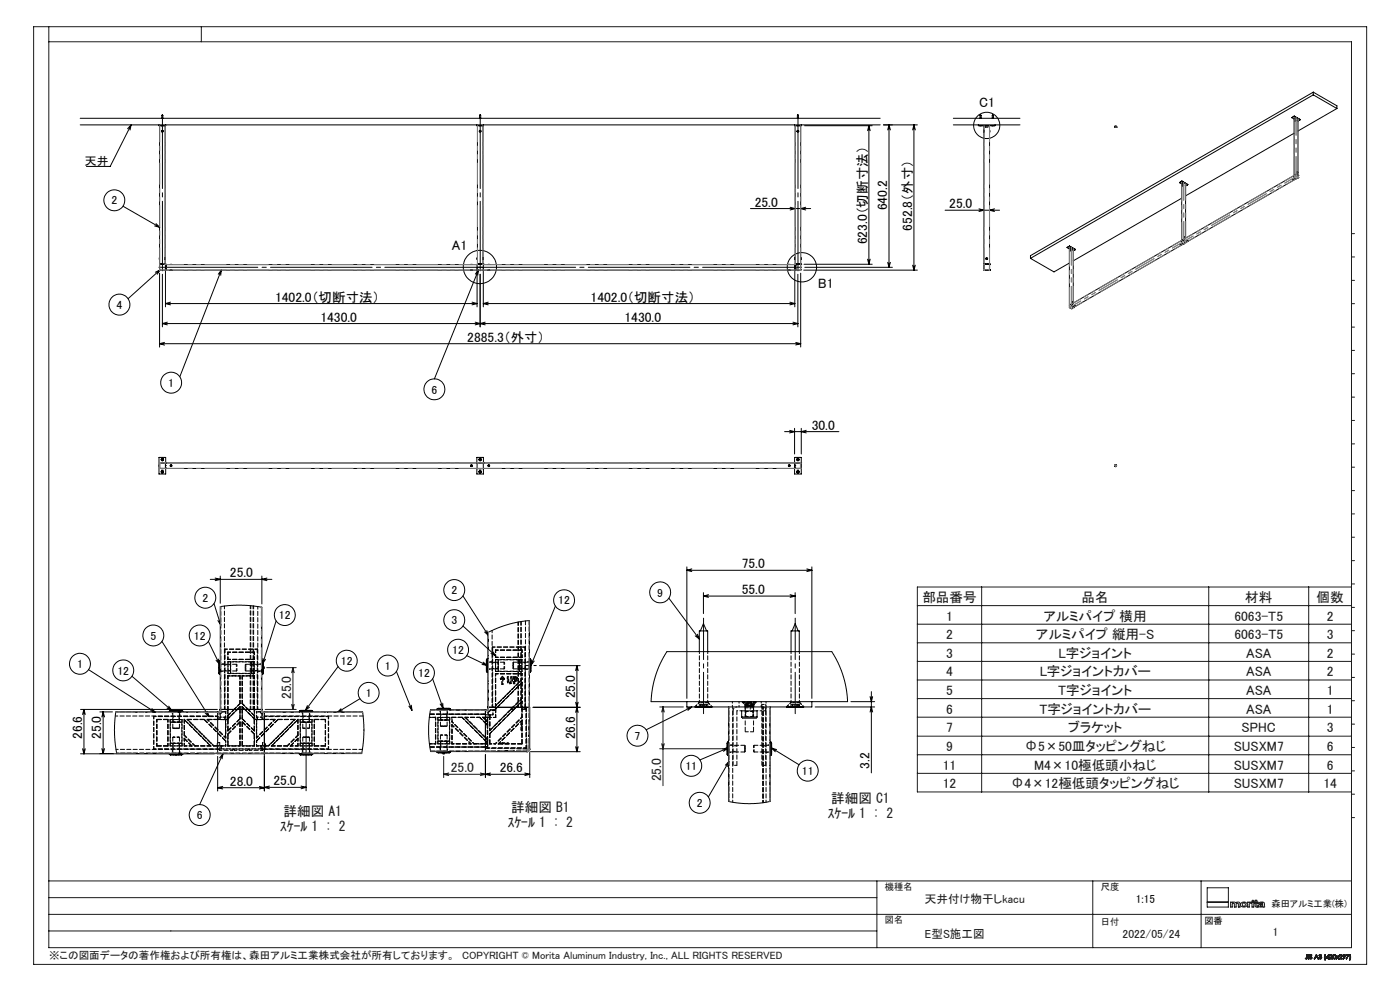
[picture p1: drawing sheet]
<svg xmlns="http://www.w3.org/2000/svg" width="420mm" height="297mm" viewBox="0 0 420 297" stroke-linecap="round" stroke-linejoin="round" font-family="sans-serif">
<defs><g id="words">
<g font-size="4.1">
<text x="293.7" y="32">C1</text>
<text x="226.4" y="61.9">25.0</text>
<text x="266.2" y="63" transform="rotate(-90 266.2 63)">640.2</text>
<text x="284.8" y="62.4">25.0</text>
<text x="273.6" y="69.2" transform="rotate(-90 273.6 69.2)">652.8（外寸）</text>
<text x="135.5" y="74.8">A1</text>
<text x="260.1" y="73.2" transform="rotate(-90 260.1 73.2)">623.0（切断寸法）</text>
<text x="245.5" y="86.3">B1</text>
<text x="82.5" y="90.4">1402.0（切断寸法）</text>
<text x="177.2" y="90.4">1402.0（切断寸法）</text>
<text x="96.1" y="96.4">1430.0</text>
<text x="187.4" y="96.4">1430.0</text>
<text x="140.2" y="102.4">2885.3（外寸）</text>
<text x="243.5" y="128.8">30.0</text>
<text x="69" y="173">25.0</text>
<text x="222.5" y="170.3">75.0</text>
<text x="222.5" y="178">55.0</text>
<text x="172.5" y="209.3" transform="rotate(-90 172.5 209.3)">25.0</text>
<text x="24.6" y="221.4" transform="rotate(-90 24.6 221.4)">26.6</text>
<text x="30.4" y="221.5" transform="rotate(-90 30.4 221.5)">25.0</text>
<text x="172.5" y="221.6" transform="rotate(-90 172.5 221.6)">26.6</text>
<text x="149.9" y="231.5">26.6</text>
<text x="260.9" y="230.4" transform="rotate(-90 260.9 230.4)">3.2</text>
<text x="69" y="235.5">28.0</text>
<text x="82.1" y="235.4">25.0</text>
</g>
<g font-size="4.1" fill="#191924">
<text x="276.7" y="180.4">部品番号</text>
<text x="283.9" y="186">1</text>
<text x="313.1" y="186">アルミパイプ 横用</text>
<text x="324.5" y="180.4">品名</text>
<text x="370.3" y="186">6063-T5</text>
<text x="373.6" y="180.4">材料</text>
<text x="395" y="180.4">個数</text>
<text x="398" y="186">2</text>
<text x="283.9" y="191.6">2</text>
<text x="310.9" y="191.6">アルミパイプ 縦用-S</text>
<text x="370.3" y="191.6">6063-T5</text>
<text x="398" y="191.6">3</text>
<text x="283.9" y="197.1">3</text>
<text x="317.6" y="197.1">L字ジョイント</text>
<text x="373.8" y="197.1">ASA</text>
<text x="398" y="197.1">2</text>
<text x="283.9" y="202.7">4</text>
<text x="311.9" y="202.7">L字ジョイントカバー</text>
<text x="373.8" y="202.7">ASA</text>
<text x="398" y="202.7">2</text>
<text x="87.3" y="209.5" transform="rotate(-90 87.3 209.5)">25.0</text>
<text x="283.9" y="208.3">5</text>
<text x="317.5" y="208.3">T字ジョイント</text>
<text x="373.8" y="208.3">ASA</text>
<text x="398" y="208.3">1</text>
<text x="283.9" y="213.9">6</text>
<text x="311.8" y="213.9">T字ジョイントカバー</text>
<text x="373.8" y="213.9">ASA</text>
<text x="398" y="213.9">1</text>
<text x="283.9" y="219.5">7</text>
<text x="320.4" y="219.4">ブラケット</text>
<text x="372.5" y="219.5">SPHC</text>
<text x="398" y="219.5">3</text>
<text x="283.9" y="225.1">9</text>
<text x="307.3" y="225.1">Φ5×50皿タッピングねじ</text>
<text x="370.1" y="225.1">SUSXM7</text>
<text x="398" y="225.1">6</text>
<text x="135.2" y="231.5">25.0</text>
<text x="282.8" y="230.7">11</text>
<text x="310.2" y="230.7">M4×10極低頭小ねじ</text>
<text x="370.1" y="230.7">SUSXM7</text>
<text x="398" y="230.7">6</text>
<text x="198.3" y="234.2" transform="rotate(-90 198.3 234.2)">25.0</text>
<text x="282.8" y="236.3">12</text>
<text x="303.3" y="236.3">Φ4×12極低頭タッピングねじ</text>
<text x="370.1" y="236.3">SUSXM7</text>
<text x="397" y="236.3">14</text>
<text x="85.1" y="244.6">詳細図 A1</text>
<text x="153.4" y="243.5">詳細図 B1</text>
<text x="248.3" y="245.3">ｽｹｰﾙ 1 : 2</text>
<text x="249.4" y="240.8">詳細図 C1</text>
<text x="84" y="249.1">ｽｹｰﾙ 1 : 2</text>
<text x="152.3" y="248">ｽｹｰﾙ 1 : 2</text>
</g>
<g font-size="3.5">
<text x="25.5" y="49.3">天井</text>
<text x="33.4" y="61.3">2</text>
<text x="35" y="92.6">4</text>
<text x="50.5" y="115.9">1</text>
<text x="129.4" y="117.9">6</text>
<text x="135.4" y="178.1">2</text>
<text x="197.2" y="178.8">9</text>
<text x="60.7" y="180.4">2</text>
<text x="83.7" y="185.6">12</text>
<text x="167.5" y="181.2">12</text>
<text x="45.1" y="191.7">5</text>
<text x="58.2" y="191.7">12</text>
<text x="135.4" y="187.1">3</text>
<text x="135.7" y="196">12</text>
<text x="23.1" y="200.2">1</text>
<text x="35.2" y="202.2">12</text>
<text x="102.3" y="199.3">12</text>
<text x="115.5" y="200.7">1</text>
<text x="125.4" y="202.9">12</text>
<text x="109.7" y="208.9">1</text>
<text x="190.4" y="221.8">7</text>
<text x="205.6" y="230.8">11</text>
<text x="240.6" y="232.2">11</text>
<text x="59" y="245.5">6</text>
<text x="209" y="241.9">2</text>
<text x="340.8" y="270.7">1:15</text>
</g>
<g font-size="3.5" fill="#191924">
<text x="277.5" y="270.7">天井付け物干しkacu</text>
<text x="277.5" y="281.3">E型S施工図</text>
<text x="336.8" y="281.3">2022/05/24</text>
<text x="381.9" y="280.7">1</text>
</g>
<text font-size="3.2" fill="#191924" x="14.7" y="287.5">※この図面データの著作権および所有権は、森田アルミ工業株式会社が所有しております。　COPYRIGHT © Morita Aluminum Industry, Inc., ALL RIGHTS RESERVED</text>
<g font-size="2.8" fill="#191924">
<text x="265.5" y="266.8">機種名</text>
<text x="330.3" y="266.6">尺度</text>
<text x="381.4" y="271.7">森田アルミ工業(株)</text>
<text x="265.5" y="276.8">図名</text>
<text x="330.3" y="277.3">日付</text>
</g>
<text font-size="2.8" x="361.3" y="276.9">図番</text>
</g></defs>
<g fill="none" stroke="#000" stroke-width=".3">
<path d="M24.1 37.4h240M24.1 35.5h240M39.3 37.4l-6.2 12.5h-7.2M39.3 37.4l-.3 1.6M39.3 37.4l-1 1.2M47.7 37.4v.3h2v-.3M47.9 37.7v41.5M48.4 37.7h.1M48.4 37.7h.6M48.6 34.6l.1-.3 .1 .3M48.6 39.3h.2M48.6 39.3h.1"/>
<path d="M48.7 39.2v.2zM48.8 39.3h.1M48.9 34.6h-.4v.9M48.9 34.6v.9M49 37.7h.1M49.5 37.7v41.5M143.1 37.4v.3h1.9v-.3M143.2 37.7v41.5M143.7 37.7h.1M143.7 37.7h.7M143.9 35.5v-.9h.3v.9M143.9 34.6l.1-.3 .2 .3"/>
<path d="M143.9 39.3h.2M143.9 39.3h.1M144 39.2l.1 .2zM144.1 39.3h.1M144.4 37.7h.1M144.9 37.7v41.5M238.4 37.4v.3h2v-.3M238.5 37.7v41.6M239 37.7h.1M239 37.7h.7M239.2 34.6h.3v.9M239.2 34.6v.9"/>
<path d="M239.3 34.6l.1-.3 .1 .3M239.3 39.3h.2M239.4 39.2v.2zM239.5 39.3h.1M239.7 37.7h.1M240.2 37.7v41.5M241.4 37.7h20.3M260.7 37.7v41.5M260.7 37.7l.4 1.5M260.7 37.7l-.4 1.5M265 37.4h10.2M266.7 37.4v42.7"/>
<path d="M266.7 37.4l.4 1.5M266.7 37.4l-.4 1.5M274.2 37.4v43.6M274.2 37.4l.4 1.5M274.2 37.4l-.4 1.5M286 37.4h20M286 35.5h20M293.5 37.4v.3h5v-.3M293.9 37.7h.1M293.9 37.7h.6M294 35.5v-.9h.4v.9M294 34.6l.2-.3 .1 .3"/>
<path d="M294.5 37.7h.1M295.1 39v.6M295.1 39h.1M295.1 39.6h.1M295.2 37.7v43.2M295.7 37.8h.6v.3h-.5zM295.7 38.1h.3zM295.9 37.8v.3M296 38.1h.2M296.2 37.8v.3M296.9 39h.1M296.9 39.6h.1"/>
<path d="M296.9 37.7v43.2M296.9 39v.3M296.9 39.3v.3M297.5 37.7h.1M297.5 37.7h.7M297.7 34.6h.3v.9M297.7 34.6v.9M297.7 34.6l.2-.3 .1 .3M298.2 37.7h.1M334.4 38.1h.1M334.4 38.1h.6M334.4 38.1v-.3h.6v.3"/>
<path d="M334.7 37.8v.3M335 38.1h.1M387.6 35.3l.6 .4M388 35.2h.3zM388 35.1v.1M388.1 35.2h.1M388.1 35.2v.1M388.2 35.2h.1M388.2 35.2v.1M388.2 35.6h.1M388.2 35.6v17M388.2 39.9l-32.5 18.8"/>
<path d="M388.3 35.1v.1M388.3 34.9l-.7 .4M388.3 34.9l1.7 1M388.3 34.8l1.7 1.1M388.3 34.8v.1M388.3 34.8l-.7 .5M388.4 36.2h.1M388.4 36.1h.1M388.5 36.1v.1M388.5 36.1h-.1M388.5 36l-.1 .2zM388.5 36.1h.1"/>
<path d="M388.5 36h.1M388.6 36l-.2 .2M388.8 35.3h.1M388.8 35.3l.6 .3M388.8 35.3l-.6 .3M389.4 35.6h.1M389.4 36h.1M389.4 35.9h.1M389.4 35.9v.1M389.4 35.9l.2 .1-.2 .1 .2-.1zM389.4 35.6v17M389.5 35.9h.1"/>
<path d="M389.5 36h.1M389.5 35.9v.1M389.6 35.9v.1M389.6 36h.1M390 35.9l-.6 .4M394 28.4l-84.9 49M394 27.6l-84.9 49v.8M394 27.6v.8M394 28.4l7.1 4.1M394 27.6l7.1 4.1v.8M401.1 32.5l-11.7 6.8M353.9 54.7l.6 .4"/>
<path d="M354.3 54.7h.1M354.3 54.6v.1M354.4 54.6h.1M354.4 54.7h.1M354.5 55.1h.1M354.5 54.7h.1M354.5 54.6h.1M354.5 55.1v16.9M354.5 59.4l-32.5 18.8M354.6 54.6v.1M354.6 54.3l-.7 .4M354.6 54.3l1.7 1"/>
<path d="M354.6 54.3h.1M354.6 54.7h.1M354.7 55.5h.2l-.1 .2zM354.7 55.7h.1M354.8 55.6h.1M354.8 55.5h.1M354.8 55.5v.1M354.9 55.5h.1M354.9 55.5l-.1 .2M355.1 54.7h.1M355.1 54.7l.6 .4M355.1 54.7l-.6 .4"/>
<path d="M355.7 55.1h.1M355.7 55.1v16.3M355.7 55.4h.1M355.7 55.4v.1M355.7 55.5h.1M355.8 55.4h.1M355.8 55.4v.1M355.8 55.5h.1M355.9 55.3v.1M355.9 55.4h.1M356.3 55.3l-.6 .4M387.7 53.8h.3"/>
<path d="M387.8 53.8h.1M387.8 53.8v.1M387.8 53.9h.1M387.8 53.8l.1 .1M387.9 53.8h.1M388.2 52.6v.7l.6 .3M388.2 52.6h.1M388.2 52.6l-33.1 19.1M388.8 53.6l-33.1 19.1M388.8 52.2h.1M388.8 52.2l-.6 .4M388.8 52.2l.6 .4"/>
<path d="M389 51.6h.1M389 51.6l.2 .2zM389 51.6l.1 .2M389.1 51.6h.1M389.1 51.7h.1M389.1 51.6v.1M389.1 51.8h.1M389.4 53.3l-.6 .4M389.4 53.3h.1M389.4 52.6v.7M389.4 52.6h.1M36.9 61.8l11 6.3"/>
<path d="M46.4 67.7l1.5 .4M46.8 67l1.1 1.1M47.8 77.3v.5M47.8 77.8h.1M47.8 77.3h.1M47.9 79.2h.1M47.9 79.2v1.7M47.9 79.2h1.7M48 79.2h.1M48.2 79.2h.1M48.4 79.2h.1M48.5 79.2h.1"/>
<path d="M49.2 79.2h.1M49.4 79.2h.1M49.5 79.2h.1M49.5 77.8h.1M49.5 77.3h.1M49.6 77.3v.5M49.6 77.3v.4M49.6 79.3h.1M49.6 79.2h.1M49.6 79.3h93.6M49.6 79.2v.1M49.6 77.7v.1"/>
<path d="M49.6 79.6h.1M49.6 79.5h.1M49.6 79.7h.1M49.6 79.8h.1M49.6 79.3v12.7M51 79.3h.6M51 79.3h.1M51.6 79.3h.1M141.2 79.3h.5M141.2 79.3h.1M141.7 79.3h.1M143.1 79.3h.1"/>
<path d="M143.1 79.3v12.7M143.2 77.5v.2M143.2 77.7v.1M143.2 77.5v.3M143.2 77.3v.2M143.2 79.2h.1M143.2 79.2v.1M143.2 77.8h.1M143.2 77.3h.1M143.2 79.2h1.7M143.4 79.2h.1M143.5 79.2h.1"/>
<path d="M143.8 79.2h.1M143.9 79.2h.1M144 79.2h.1M144.1 79.2h.1M144.2 79.2h.1M144.3 79.2h.1M144.6 79.2h.1M144.7 79.2h.1M144.9 79.2h.1M144.9 79.2v.1M144.9 77.8h.1M144.9 77.3h.1"/>
<path d="M144.9 77.3v.5M144.9 77.3v.4M144.9 79.3h93.6M145 79.3h.1M145 79.3v12.7M146.4 79.3h.5M146.4 79.3h.1M146.9 79.3h.1M225.1 62.5h18.1M236.5 79.3h.5M236.5 79.3h.1M237 79.3h.1"/>
<path d="M237 62.1l1.5 .4-1.5 .4M238.4 79.3h.1M238.4 79.5h.1M238.4 79.6h.1M238.4 79.8h.1M238.4 79.7h.1M238.4 79.3v12.7M238.5 77.5v.2M238.5 77.7v.1M238.5 77.3v.2M238.5 77.5v.3M238.5 79.3h.1"/>
<path d="M238.5 77.8h.1M238.5 77.3h.1M238.5 79.2h.1M238.5 79.2h1.7M238.7 79.2h.1M238.9 79.2h.1M239.5 79.2h.1M239.7 79.2h.1M239.9 79.2h.1M240 79.2h.1M240.2 79.2h.1M240.2 79.2v1.7"/>
<path d="M240.2 77.8h.1M240.2 77.3h.1M240.2 77.3v.5M241.2 79.2h20.5M241.7 62.1l-1.5 .4 1.5 .4M260.3 77.7l.4 1.5M261.1 77.7l-.4 1.5M266.3 78.6l.4 1.5M267.1 78.6l-.4 1.5M273.8 79.5l.4 1.5M274.6 79.5l-.4 1.5M283.5 63h16.4"/>
<path d="M293.7 62.6l1.5 .4-1.5 .4M295.2 79.2h.1M295.2 79.3h.1M295.2 79.2h1.6M295.3 79.2h.1M295.9 77.5h.2zM296 77.4l.1 .2zM296 79.2h.1M296.7 79.2h.1M296.8 79.2h.1M296.9 79.2h.1M296.9 79.3h.1"/>
<path d="M298.3 62.6l-1.4 .4 1.4 .4M309.1 77.4l7.1 4.1 4.6-2.7M320.1 74.2l.7 .4M320.6 74.1v.1M320.7 74.1h.1M320.7 74.1v.1M320.7 74.2h.1M320.8 74.2h.1M320.8 74.1h.1M320.8 74.1v.1M320.8 74.5l.6-.3 .6 .3M320.8 74.5h.1"/>
<path d="M320.8 74.5v17M320.9 74.1v.1M320.9 73.7v.1M320.9 73.8l-.8 .4M320.9 73.8l1.7 1M320.9 73.7l1.7 1.1M320.9 73.7l-.8 .5M321 75l.2-.1-.1 .2zM321 75.1h.1M321 75h.1M321.1 74.9v.2zM321.1 75h.1"/>
<path d="M321.2 74.9h.1M321.2 74.9l-.2 .2M322 74.5h.1M322 74.9h.1M322 75l.2-.1-.1-.1 .1 .2M322 74.5v16.3M322.1 74.9h.1M322.2 74.8v.1M322.2 75h-.2M322.2 74.9h.1M322.6 74.8l-.6 .4M354 73.3h.1"/>
<path d="M354 73.2l.3 .1zM354 73.3h.3M354.1 73.2l.2 .1zM354.1 73.3h.1M354.2 73.3h.1M354.3 73.3h.1M354.5 72.7v.1M354.5 72.1h.1M354.5 72.1l-33.1 19.1M354.5 72.1v.6M354.5 72.8l.6 .3M354.5 72v.1"/>
<path d="M354.5 72h.1M355.1 73.1h.1M355.1 71.7l-.6 .3M355.1 72.4h.1M355.1 71.7h.1M355.1 71.7v.7M355.1 72.4l.6 .3M355.3 71l.2 .3-.1-.2M355.3 71h.1M355.4 71.1l.1 .1M355.4 71.1h.1M355.4 71.2h.1"/>
<path d="M355.7 72.7h.1M355.7 72.7l-33.7 19.5M355.9 72.2h.1M355.9 72.2h.3zM355.9 72.2h.3M355.9 72.2h.2zM356.1 72.2h.1M356.2 72.2h.1M47.9 81.9v22.1M47.9 80.9h.1M47.9 80.9l.1 .1M48 81h.1"/>
<path d="M48 81h1.6M48 80.9l-9.6 8.6M48 80.9l-.8 1.3M48 80.9l-1.4 .7M48.7 97h190.7M48.7 82.2v15.8M48.7 97l1.5 .4M49.6 91h93.5M49.6 91l1.6 .4M49.6 80.9v.1M49.6 80.8h.1M49.6 80.6h.1"/>
<path d="M49.6 80.5h.1M49.6 80.4h.1M49.6 81h188.8M50.2 96.6l-1.5 .4M51 81h.6M51 81h.1M51.2 90.6l-1.6 .4M51.6 81h-.5M51.6 81h.1M66.4 81l-12.5 31.9M66.4 81l-.2 1.5M66.4 81l-.9 1.2"/>
<path d="M141.2 81h.2M141.2 81h.1M141.4 81h.3M141.6 90.6l1.5 .4M141.7 81h.1M142.6 96.6l1.4 .4M143.1 80.9v.1M143.1 91l-1.5 .4M143.5 80.9l-13.2 32.7M143.5 80.9l-.2 1.6M143.5 80.9l-.9 1.3M144 82.2v15.8"/>
<path d="M144 97l1.6 .4M144 97l-1.4 .4M145 91h93.4M145 91l1.5 .4M145 80.9v.1M145.6 96.6l-1.6 .4M146.4 81h.5M146.4 81h.1M146.5 90.6l-1.5 .4M146.9 81h.1M236.5 81h.3M236.5 81h.1"/>
<path d="M236.8 81h.2M237 90.6l1.4 .4M237 81h.1M237.9 96.6l1.5 .4M238.4 80.9v.1M238.4 80.4h.1M238.4 80.5h.1M238.4 80.6h.1M238.4 80.8h.1M238.4 91l-1.4 .4M239.4 82.2v15.8M239.4 97l-1.5 .4"/>
<path d="M240.2 80.9l-1.8 .1M240.2 80.9h.1M240.2 81.9v22.1M241.1 81h34.1M241.4 80.1h26.3M295.2 80.9h.1M295.2 80.9v.1M295.2 81h.1M295.2 81h1.6M295.7 81h.6M295.7 81h.1M296.3 81h.1"/>
<path d="M296.8 81h.1M296.9 80.9h.1M296.9 80.9l-.1 .1M320.8 92.1v.1M320.8 91.5v.6M320.8 92.2h.1M320.9 92.2l.5 .3M321.4 91.1h.1M321.4 91.2h.1M321.4 91.1l-.6 .4M321.4 92.5h.1M321.4 91.8h.1"/>
<path d="M321.4 91.2v.6M321.5 91.8l.5 .4M321.6 90.6l.2 .1M321.6 90.5h.1M321.7 90.6h.1M321.8 90.7h.1M322 92.2l-.6 .3M322 92.2h.1M322.2 91.6l.2 .1zM322.2 91.6v.1M322.2 91.6h.1M322.2 91.6h.2"/>
<path d="M322.3 91.7h.1M322.3 91.6v.1M322.4 91.7h-.1M322.4 91.6v.1M47.9 103h192.3M47.9 103l1.5 .4M49.4 102.6l-1.5 .4M238.7 102.6l1.5 .4M240.2 103l-1.5 .4M47.8 139.3v.5M47.8 139.3h.1M47.8 139.8h.1"/>
<path d="M48.4 138.7h.1M48.4 138.7h.6M48.5 137.7l.3-.1 .1 .2-.2 .1zM49 138.7h.1M49.5 138.7h-1.6v1.7h192.3v-1.7M49.5 138.7h.1M49.5 138.7l.1 1.7M49.6 138.7h.1M49.6 139.6h.1M49.6 138.9h.1M49.6 138.7h93.5M49.7 138.7v-1.6h-2v5h2v-1.7"/>
<path d="M51.2 139.6h.2M51.2 139.6h.1M51.3 139.5v.2M51.3 139.5h.1M51.3 139.7h.1M51.4 139.6h.1M141.4 139.6h.1M141.4 139.5h.1M141.4 139.7h.1M141.4 139.5v.2M141.5 139.6h.1M143.1 138.7v-1.6h1.9v1.6"/>
<path d="M143.1 138.7h.1M143.2 138.7h.1M143.8 138.7h.1M143.8 138.7h.5M143.9 137.7l.2-.1 .1 .2-.2 .1zM144.3 138.7h.1M144.9 138.7h.1M145 138.7h.1M145 138.7h93.4M146.5 139.6h.3M146.5 139.6h.1M146.6 139.5l.1 .2z"/>
<path d="M146.8 139.6h.1M235.4 129.4h16.3M236.7 139.6h.2M236.7 139.6h.1M236.7 139.5l.1 .2zM236.9 139.6h.1M236.9 129l1.5 .4-1.5 .3M238.4 138.7v-1.6h2v5h-2v-1.7M238.4 128.4v7.7M238.4 138.7h.1M238.4 139.6h.1M238.4 138.9h.1"/>
<path d="M238.5 138.7h.1M238.5 138.7h1.1M238.6 138.7l-.2 1.7M238.6 138.7h1.6M239.1 138.7h.1M239.1 138.7h.5M239.2 137.7v.1M239.2 137.8h.1M239.2 137.7h.1M239.3 137.7h.2l-.1 .2-.1-.1M239.6 138.7h-.5M239.6 138.7h.1"/>
<path d="M240.2 138.7h.1M240.2 139.3h.1M240.2 139.8h.1M240.2 139.3v.5M240.4 128.4v7.7M241.9 129l-1.5 .4 1.5 .3M334.4 139.6l.3 .3 .3-.3M334.4 139.6l.3-.3 .3 .3M334.5 139.6h.1M334.6 139.6v.1M334.6 139.7h.2M334.6 139.4l-.1 .2"/>
<path d="M334.6 139.4h.1M334.6 139.4h.2M334.6 139.4v.2M334.6 139.7v.1M334.8 139.4l.1 .2M334.8 139.7v.1M334.8 139.4h.1M334.9 139.6l-.1 .1M334.9 139.6h.1M48.4 140.4h.6M48.4 140.4h.1M48.5 141.4l.3-.2 .1 .3-.2 .1z"/>
<path d="M49 140.4h.1M49.5 140.4h.1M49.6 140.4h.1M49.6 140.2h.1M143.1 140.4v1.7h1.9v-1.7M143.1 140.4h.1M143.1 140.4v-1.7h1.9v1.7M143.2 140.4h.1M143.8 140.4h.1M143.8 140.4h.5M143.9 141.4l.2-.2 .1 .3-.2 .1zM144.3 140.4h.1"/>
<path d="M144.9 140.4h.1M238.4 140.4h.1M238.4 140.2h.1M239.1 140.4h.5M239.1 140.4h.1M239.2 141.4v.1M239.2 141.4h.1M239.2 141.5h.1M239.3 141.4h.2l-.1 .2-.1-.1M239.6 140.4h.1M63.1 173.6h18.5M64.6 173.2l1.5 .4-1.5 .4"/>
<path d="M66.1 172.6v8.2M78.6 172.6v8.4M80.1 173.2l-1.5 .4 1.5 .4M138.9 178.6l7.6 11.8M200.7 179.3l9.1 12.2M206.1 169.9v39.4M206.1 170.9h37.5M206.1 170.9l1.4 .4M207.5 170.5l-1.4 .4M211 177.6v6.3M211 178.6h27.5M211 178.6l1.5 .4"/>
<path d="M212.5 178.2l-1.5 .4M237 178.2l1.5 .4M238.5 177.6v6.3M238.5 178.6l-1.5 .4M242 170.5l1.6 .4M243.6 169.9v39.4M243.6 170.9l-1.6 .4M48.6 192.2l14.1 22.6M62.5 192.2l3.3 6.8M64.2 180.9l2 6.4M64.8 197.9l1 1.1M65.4 186l.8 1.3"/>
<path d="M65.5 197.5l.3 1.5M65.8 198.1v4M65.8 198.1l-.2 .4v3.3l.2 .3M65.8 198.1h.3M66.1 185.8l.1 1.5M78.6 198.1h.2M78.8 198.1v4M78.8 198.1l.2 .4v3.3l-.2 .3M78.9 197.3l-.1 1.6M79.7 197.6l-.9 1.3M82.8 186.1l-4 12.8M101.4 199.8l-9.8 13.1"/>
<path d="M138.9 187.6l9.8 8.9M140 196.5l6.1 2.9M144.6 199.1l1.5 .3M145 198.4l1.1 1M145.4 189.4l1.1 1M146 189l.5 1.4M146.1 197.5l-.2 .3v3.3l.2 .4M146.1 197.5v4M146.1 197.5h.3M147.3 195.8l1.4 .7M147.8 195.2l.9 1.3M158.9 197.5h.2"/>
<path d="M159.1 197.5l.2 .3v3.3l-.2 .4M159.1 197.5v4M159.5 197.8l-.2 1.6M160.3 198.1l-1 1.3M161.9 199.5h12.2M166.6 181.6l-7.3 17.8M173.1 199.5v25.8M173.1 199.5l.4 1.5M173.1 199.5l-.4 1.5M200.1 195.3h49.4l2 3.4 1.4 3.6 1 4.2 .4 3.8h-59l.5-4.2 .8-3.3 1.4-3.9zM208.6 190.6l1.2 .9M209.2 190.1l.6 1.4"/>
<path d="M209.8 195.3v-6.2h2.5v6.2M210.1 189.1l.9-2.2 1 2.2M237.3 195.3v-6.2h2.5v6.2M237.6 189.1l.9-2.2 1 2.2M24.2 212.6h41M25.2 212.6v13.3M25.2 212.6l.4 1.5M25.2 212.6l-.4 1.5M26.6 200.7l20 12.8M30 213.4h3.7M30.9 213.4v12.4M30.9 213.4l.5 1.5"/>
<path d="M30.9 213.4l-.3 1.5M39.6 202.7l11.9 10.2M45.1 213l1.5 .5M45.6 212.4l1 1.1M50.1 212.2l1.4 .7M50.6 211.6l.9 1.3M50.8 213.1l.4-.2h3.3l.3 .2M50.8 213.1h4M50.8 213.1v.3M54.8 213.1v.3M61.6 213.7l1.1 1.1M62.3 213.3l.4 1.5"/>
<path d="M65.3 213.4h-30.6l-.4 5.2 .2 3.4 .5 3.8h30.3M65.3 213.3v12.6h14v-.2M65.3 213.3h.1M65.8 202.1h.3M66 213l-.2 .3h-.5M66 212.6h.1M66 212.6v.4M66 212.6v.1M66 212.6h.2M66 212.7h.1M66.2 212.6l-.1-30.8 3.9-.4h3.5l5.1 .6v31l.2 .3h.5M66.2 212.6h12.5"/>
<path d="M67.4 212.6h.1M67.5 212.6h.1M68.3 212.6h.1M68.4 212.6h.1M71.9 212.6h.1M72 212.6h.1M72.6 212.6h.1M72.7 212.6h.1M73.4 212.6h.1M74.3 212.6h.1M76.2 212.6h.1M76.3 212.6h.1"/>
<path d="M77.2 212.6h.1M78.6 202.1h.2M78.6 212.7h.1M78.7 212.6v.6l.6 .1M78.7 212.6l-.1 .1M79.3 213.4h29.5l.4 4.8-.2 4.3-.5 3.3h-29.2M79.3 213.3v23.8M89.8 213.1l.4-.2h3.3l.3 .2M89.8 213.1h4M89.8 213.1v.3M91.8 216.4v20.6M92.2 211.5l-.6 1.4"/>
<path d="M92.9 211.9l-1.3 1M93.8 213.1v.3M102.3 212.4l-1.1 1.1M102.7 213.1l-1.5 .4M108 209.4l-6.8 4.1M118.9 201.2l4.7 11.7M122.7 211.6l.9 1.3M123.4 211.3l.2 1.6M129.8 203.4l3.1 8.9M131.1 212.5l.4-.2h3.3l.3 .2M131.1 212.5h4M131.1 212.5v.2"/>
<path d="M132 211l.9 1.3M132.8 210.7l.1 1.6M135.1 212.5v.2M145.6 212.7v12.4M145.6 212.7v.2M145.6 215h.1M145.6 214.1h.1M145.6 215.7h.1M145.6 216.8h.1M146.1 201.5h.3M146.3 212.4l-.7 .3M146.3 212h.1"/>
<path d="M146.3 212v.5M146.3 212.5l-.1 .2h-17l-.6 4v4.2l.6 4.3h16.4v-.1M146.3 212h.2M146.3 212.5l-.1 .2M146.4 212v-22.4l2.8-1.4 3.6-1.2 3.1-.7 3-.3-.2 26M146.4 212h12.5v12.7l-.3 .5-.4 .1M147.7 212h.1M147.8 212h.1M149.2 212h.1M153.8 212h.1M154.9 212h.1M156.5 212h.1"/>
<path d="M156.6 212h.1M157.4 212h.1M157.6 212h.1M158.9 201.5h.2M172.7 210.5l.8 3M173.5 210.5l-.8 3M174.1 212h-14.2M206.1 210.3v1.6h37.5v-1.6M207.5 211.9l-13.6 6.8M207.5 211.9l-1.1 1M207.5 211.9l-1.5 .3M208.6 211.9h4.9"/>
<path d="M208.6 211.9h.1M213.5 211.9h.1M218.5 211.9v28.3l6 .7 3.2-.2 3.3-.5v-28.3M222.5 214.9l.3 .1M222.5 214.9l.6 .1M222.5 214.9v-1.9h4.6v1.9M222.8 215v.3h4v-.3M222.8 215h.3M223.1 215h1.7M223.6 214.9l-.5 .1M223.6 213v1.9M223.6 214.9l1.2 .1"/>
<path d="M224.8 215h1.7M226 214.9l-1.2 .1M226 213v1.9M226 214.9l.5 .1M226.5 215h.3M227.1 214.9l-.3 .1M227.1 214.9l-.6 .1M236 211.9h5.1M236 211.9h.1M241.1 211.9h.1M244.5 211.9h17.9M255.3 210.3h7.1"/>
<path d="M261 208.8l.4 1.5 .4-1.5M261 213.4l.4-1.5 .4 1.5M261.4 207.3v24.3M24.2 225.9h40.1M24.8 224.4l.4 1.5M25.6 224.4l-.4 1.5M30 225.8h4M30.6 224.4l.3 1.4M31.4 224.4l-.5 1.4M50.8 226.1l.4 .2h3.3l.3-.2M50.8 226.1h4M50.8 225.8v.3"/>
<path d="M54.8 225.8v.3M65.3 226.7v10.4M65.3 236.1h14M65.3 236.1l1.5 .4M66.8 235.7l-1.5 .4M66.9 225.9l-7 15.2M66.9 225.9l-.3 1.5M66.9 225.9l-1 1.2M77.8 235.7l1.5 .4M79.3 236.1l-1.5 .4M79.3 236h12.5M79.3 236l1.5 .4"/>
<path d="M80.8 235.6l-1.5 .4M89.8 226.1h4M89.8 226.1l.4 .2h3.3l.3-.2M89.8 225.8v.3M90.3 235.6l1.5 .4M91.8 236l-1.5 .4M93.8 225.8v.3M131.1 225.5h4M131.1 225.5l.4 .2h3.3l.3-.2M131.1 225.2v.3M135.1 225.2v.3M145.6 226.1v6.9"/>
<path d="M145.6 232.1h13.3M145.6 232.1l1.5 .3M145.6 225.1v.2h12.6M145.6 222h.1M145.6 221.1h.1M145.6 223h.1M145.6 223.8h.1M145.6 222.9h.1M145.6 223.9h.1M147.1 231.7l-1.5 .4M157.4 231.7l1.5 .4M158.2 225.3h.1"/>
<path d="M158.9 225.5v7.5M158.9 232.1l-1.5 .3M159.1 225.3h15M172.7 223.8l.4 1.5M173.5 223.8l-.4 1.5M218.3 222.4v4M218.3 222.4l-.2 .3v3.3l.2 .4M218.3 222.4h.2M218.3 226.4h.2M218.3 224.2l-8.3 3.5M218.3 224.2l-1.2 1M218.3 224.2l-1.6 .2"/>
<path d="M218.7 228.2l-6.2 10.6M218.7 228.2l-.4 1.6M218.7 228.2l-1.1 1.1M231 222.4h.3M231 226.4h.3M231.3 222.4v4M231.3 222.4l.2 .3v3.3l-.2 .4M231.5 224.2l8.2 5M231.5 224.2l1.5 .4M231.5 224.2l1.1 1.1"/>
<circle cx="48.7" cy="39.3" r=".27"/>
<circle cx="48.7" cy="39.3" r=".21"/>
<circle cx="144" cy="39.3" r=".21"/>
<circle cx="144.1" cy="39.3" r=".26"/>
<circle cx="239.4" cy="39.3" r=".22"/>
<circle cx="239.4" cy="39.3" r=".26"/>
<circle cx="296" cy="37.6" r="3.9"/>
<circle cx="388.1" cy="35.3" r=".13"/>
<circle cx="388.5" cy="36.1" r=".11"/>
<circle cx="354.4" cy="54.7" r=".15"/>
<circle cx="354.5" cy="54.7" r=".13"/>
<circle cx="354.8" cy="55.5" r=".09"/>
<circle cx="355.8" cy="55.4" r=".13"/>
<circle cx="387.9" cy="53.8" r=".09"/>
<circle cx="387.9" cy="53.8" r=".11"/>
<circle cx="34.3" cy="60" r="3.1"/>
<circle cx="296" cy="77.5" r=".22"/>
<circle cx="296" cy="77.5" r=".27"/>
<circle cx="320.7" cy="74.2" r=".14"/>
<circle cx="320.8" cy="74.2" r=".13"/>
<circle cx="355.4" cy="71.1" r=".09"/>
<circle cx="355.4" cy="71.1" r=".11"/>
<circle cx="35.8" cy="91.3" r="3.1"/>
<circle cx="144" cy="80" r="5"/>
<circle cx="240.6" cy="80.1" r="4.4"/>
<circle cx="321.7" cy="90.6" r=".12"/>
<circle cx="321.7" cy="90.6" r=".1"/>
<circle cx="322.3" cy="91.7" r=".11"/>
<circle cx="51.4" cy="114.7" r="3.1"/>
<circle cx="130.3" cy="116.7" r="3.1"/>
<circle cx="48.7" cy="137.7" r=".33"/>
<circle cx="48.7" cy="137.7" r=".35"/>
<circle cx="51.3" cy="139.6" r=".22"/>
<circle cx="51.3" cy="139.6" r=".26"/>
<circle cx="141.4" cy="139.6" r=".26"/>
<circle cx="141.5" cy="139.6" r=".22"/>
<circle cx="144" cy="137.7" r=".33"/>
<circle cx="144.1" cy="137.7" r=".35"/>
<circle cx="146.6" cy="139.6" r=".26"/>
<circle cx="146.6" cy="139.6" r=".23"/>
<circle cx="236.8" cy="139.6" r=".26"/>
<circle cx="236.8" cy="139.6" r=".22"/>
<circle cx="239.4" cy="137.7" r=".35"/>
<circle cx="239.4" cy="137.7" r=".33"/>
<circle cx="334.7" cy="139.6" r=".27"/>
<circle cx="334.7" cy="139.6" r=".21"/>
<circle cx="48.7" cy="141.4" r=".33"/>
<circle cx="48.7" cy="141.4" r=".35"/>
<circle cx="144" cy="141.4" r=".33"/>
<circle cx="144.1" cy="141.4" r=".35"/>
<circle cx="239.4" cy="141.4" r=".34"/>
<circle cx="239.4" cy="141.4" r=".35"/>
<circle cx="61.6" cy="179.1" r="3.1"/>
<circle cx="136.3" cy="176.8" r="3.1"/>
<circle cx="169.2" cy="179.9" r="3.1"/>
<circle cx="198" cy="177.5" r="3.1"/>
<circle cx="24" cy="198.9" r="3.1"/>
<circle cx="46" cy="190.5" r="3.1"/>
<circle cx="59.9" cy="190.4" r="3.1"/>
<circle cx="85.4" cy="184.3" r="3.1"/>
<circle cx="104" cy="198" r="3.1"/>
<circle cx="116.3" cy="199.5" r="3.1"/>
<circle cx="136.3" cy="185.9" r="3.1"/>
<circle cx="137.4" cy="194.7" r="3.1"/>
<circle cx="37" cy="200.9" r="3.1"/>
<circle cx="110.6" cy="207.7" r="3.1"/>
<circle cx="127.2" cy="201.7" r="3.1"/>
<circle cx="191.2" cy="220.5" r="3.1"/>
<circle cx="207.4" cy="229.5" r="3.1"/>
<circle cx="242.3" cy="231" r="3.1"/>
<circle cx="59.9" cy="244.3" r="3.1"/>
<circle cx="209.9" cy="240.6" r="3.1"/>
</g>
<g fill="none" stroke="#191924" stroke-width=".3">
<path d="M10.1 8h399.9v281h-399.9zM14.6 8v276h390.8v-271.5h-390.8M60.4 8v4.5M405.4 70h1M405.4 77h1M405.4 84h1M405.4 91h1M405.4 98h1M405.4 105h1M405.4 112h1M405.4 119h1M405.4 126h1"/>
<path d="M405.4 133h1M405.4 140h1M405.4 147h1M405.4 154h1M294.5 175.9v61.4M362.6 175.9v61.4M392.6 175.9v61.4M405.4 175.9h-130.2v61.4h130.2M405.4 161h1M405.4 168h1M405.4 175h1M78.7 199.7l.7 .7"/>
<path d="M79 199.6v1M79.4 199.7l-.7 .7M275.2 181.5h130.2M275.2 187.1h130.2M275.2 192.6h130.2M275.2 198.2h130.2M405.4 182h1M405.4 189h1M405.4 196h1M78.5 200.1h1M79.6 212.6h9.3M80 200.1h8.9"/>
<path d="M87.5 211.1l.4 1.5M87.9 200.1v12.5M87.9 200.1l.4 1.5M87.9 200.1l-.4 1.5M88.3 211.1l-.4 1.5M197.9 211.9h7.1M198.9 211.9v23.6M198.9 211.9l.4 1.5M198.9 211.9l-.4 1.5M275.2 203.8h130.2M275.2 209.4h130.2M275.2 214.9h130.2"/>
<path d="M405.4 203h1M405.4 210h1M405.4 217h1M132.6 225.7h1M132.8 225.3l.7 .7M133.1 225.2v1M133.1 226.7v6.3M133.1 232.1h12.5M133.1 232.1l1.5 .3M133.5 225.3l-.7 .7M134.6 231.7l-1.5 .4M144.1 231.7l1.5 .4"/>
<path d="M145.6 226.2v6.8M145.6 232.1l-1.5 .3M197.9 224.4h19.2M198.5 222.9l.4 1.5 .4-1.5M217.6 224.4h1M217.7 224l.7 .8M218.1 223.9v1M218.4 224l-.7 .8M275.2 220.6h130.2M275.2 226.2h130.2M275.2 231.8h130.2M405.4 224h1"/>
<path d="M405.4 231h1M405.4 238h1M405.4 245h1M14.6 279h248.5M14.6 274h390.8M14.6 269h248.5M14.6 264h390.8M263.1 264v20M327.8 264v20M360.3 264v20M362.2 270.4h6.3M362.2 266.1h6.3v5.7h-6.3z"/>
<path d="M369.2 270.4h.5v.1l.5-.2 .5 .3a.74 .74 0 0 1 1.3 .2v1h-.5v-.9a.34 .34 0 0 0-.4-.3 .34 .34 0 0 0-.3 .4v.8h-.5v-.9a.32 .32 0 0 0-.3-.3 .32 .32 0 0 0-.3 .4v.8h-.5zM372.4 270.6a.96 .96 0 0 1 1.2-.3 .96 .96 0 0 1 .5 1.2 1 1 0 0 1-1.2 .4 1 1 0 0 1-.7-1.1zM374.3 270.4h.5v.1l.7-.2v.3l-.7 .3v.9h-.5zM375.6 270.4h.5v1.4h-.5zM376.6 269.8h.4v.6h.4v.2h-.4v.9l.4 .1v.3l-.8-.2v-1.1h-.3v-.2h.3zM377.7 270.6a.96 .96 0 0 1 1.1-.2 .96 .96 0 0 1 .5 1.1l.1 .3-.6-.1a.79 .79 0 0 1-1.3-.4l.4-.3a.65 .65 0 0 0 .9-.4l-1.2 .2zM378 271.3l.8-.2a.44 .44 0 0 1-.3 .5 .44 .44 0 0 1-.5-.2zM391.7 287.2l-.1 .1M392.1 286.9l-.2 .4-.2-.1M392.1 286.9l-.1 .4-.3-.1M392.1 286.9v-.8l.1 .8M392.2 286.9v.4h-.6"/>
<path d="M392.2 286.9l-.2 .5-.4-.1M392.5 286.1l.2 1.3zM392.9 287.1h-.1M393.5 286.4l-.4-.1 .5 .9-.4 .2-.4-.3M393.5 286.4l-.4-.2 .1 .4a.41 .41 0 0 1 .3 .6 .41 .41 0 0 1-.7-.1M393.6 286.3l-.5-.2-.2 .2 .6 .8-.4 .2-.2-.2M393.6 286.3l-.6-.1-.1 .3 .6 .6-.3 .2-.3-.2M393.6 286.3l-.1 .1M394.9 286.1l.6 1.3-.3-.5h-.6l-.3 .5zM394.9 286.4l.2 .4h-.4zM395.6 287h.2M395.7 286.4l.5-.3 .3 .8-.4 .5-.4-.1-.1-.3"/>
<path d="M395.7 286.4l.3-.3a.32 .32 0 0 1 .4 .1 .32 .32 0 0 1-.1 .5 .42 .42 0 0 1 0 .7 .42 .42 0 0 1-.7-.4M395.7 286.4h.1M395.8 286.4l.3-.2 .2 .1-.3 .3M395.8 286.4l.2-.2 .3 .1-.3 .3M396 286.7l.3 .1v.4l-.3 .1-.2-.3M396 286.7h.1a.3 .3 0 0 1 .3 .4 .3 .3 0 0 1-.3 .2 .3 .3 0 0 1-.3-.3M396 286.6v.1M397.5 287.7h.1M397.5 286.1l-.2 .7 .2 .9M397.5 286.1l-.2 .6 .2 1M397.5 286.1h.2M397.7 286.1l-.2 .6 .1 1"/>
<path d="M398.5 286.4v.5h-.4zM398.6 286.1h.1M398.6 286.1l.1 1-.2 .3v-.3h-.7zM398.9 286.5l.2-.4 .5 .1 .1 .3-.2 .4M398.9 286.5a.42 .42 0 0 1 .6-.3 .42 .42 0 0 1 0 .7M398.9 286.5h.1M399 286.5l.2-.3h.3l.1 .3-.3 .3M399 286.5a.3 .3 0 0 1 .4-.3 .3 .3 0 0 1 .1 .5l-.2 .1M399.3 286.8l-.4 .6h.8l-.6-.1 .4-.4M400 286.2h.6v1.1a.61 .61 0 0 1-.8-.3 .61 .61 0 0 1 .2-.8zM401.8 286.5l.2-.4 .5 .1 .1 .3-.2 .4M401.8 286.5a.43 .43 0 0 1 .6-.4 .43 .43 0 0 1 0 .8"/>
<path d="M401.8 286.5h.1M401.9 286.5l.2-.3h.3l.1 .3-.3 .3M401.9 286.5a.29 .29 0 0 1 .4-.3 .29 .29 0 0 1 .1 .5l-.2 .1M402.2 286.8l-.5 .6M402.4 286.9l-.4 .4 .6 .1h-1.1l-.3-.4-.4 .4 .4-.5-.4-.4 .4 .3 .5-.3-.4 .4 .4 .5M403 286.3h.4v.4h-.4zM403.3 286.8l-.5-.3 .4-.4 .4 .2-.1 .5M403.3 286.8a.39 .39 0 0 1-.4-.5 .39 .39 0 0 1 .6-.2 .39 .39 0 0 1 0 .6v.1M403.3 286.8l-.3 .6 .5-.6M403.9 286.1h.8l-.7 1.3 .5-1.2zM404.8 287.7h.2M404.9 286.1l.1 1-.2 .6"/>
<path d="M404.9 286.1h.1M405 286.1l.2 1.1-.2 .5M405 286.1l.2 1-.2 .6"/>
<circle cx="373.2" cy="271.1" r=".5"/>
<circle cx="375.9" cy="270" r=".24"/>
<circle cx="400.3" cy="286.8" r=".46"/>
</g>
<path d="M155.6 199.5h5.3" fill="none" stroke="#000" stroke-width=".3" stroke-dasharray="30.5 1.3 1.3 1.3" stroke-dashoffset="29.8"/>
<path d="M211.1 213.9v-28.6M238.6 213.9v-28.6" fill="none" stroke="#000" stroke-width=".3" stroke-dasharray="30.5 1.3 1.3 1.3" stroke-dashoffset="18.1"/>
<path d="M48.7 35.6v45.6M144.1 81.2v-45.6M239.4 81.2v-45.6" fill="none" stroke="#000" stroke-width=".3" stroke-dasharray="30.5 1.3 1.3 1.3" stroke-dashoffset="9.6"/>
<path d="M47.7 80.1h97.4M143 80.1h97.5" fill="none" stroke="#000" stroke-width=".3" stroke-dasharray="30.5 1.3 1.3 1.3" stroke-dashoffset=".8"/>
<path d="M47.9 37.6v41.6M143.2 37.6v41.6M238.6 37.6v41.6M295.2 37.6v41.6M49.5 79.2v-41.6M144.9 79.2v-41.6M240.2 79.2v-41.6M296.8 79.2v-41.6" fill="none" stroke="#808080" stroke-width=".3" stroke-dasharray="6.3 1.3 1.3 1.3 1.3 1.3" stroke-dashoffset="1.5"/>
<path d="M143.1 79.3h-93.4M238.5 79.3h-93.5M49.7 80.9h93.4M145 80.9h93.5M143.1 138.7h-93.4M238.5 138.7h-93.5M49.7 140.4h93.4M145 140.4h93.5" fill="none" stroke="#808080" stroke-width=".3" stroke-dasharray="6.3 1.3 1.3 1.3 1.3 1.3" stroke-dashoffset=".9"/>
<g fill="none" stroke="#808080" stroke-width=".3" stroke-dasharray="6.3 1.3 1.3 1.3 1.3 1.3">
<path d="M295.8 38.1h.5M334.5 38.1h.5M388.1 35.2h.1M388.2 35.2h.1M389.4 35.9h.1M389.4 35.9v.1M389.5 35.9v.1M389.5 35.9h.1M354.4 54.6v.1M354.4 54.7h.1M354.5 54.7h.1M354.5 54.6v.1"/>
<path d="M355.7 55.4h.1M355.8 55.4h.1M388.2 53.3l.6-.4M388.2 52.6h.1M388.2 52.5v.1M388.8 53.6l.5-.3M388.8 52.9h.1M388.8 52.9v.1M388.8 52.9v-.7M388.8 53l-.6 .3M388.8 53l.1-.1M388.8 53v-.1"/>
<path d="M388.8 53h.1M388.8 52.2l.1 .7M388.9 52.9h-.1M388.9 52.9h.1M388.9 52.9l.5 .3M389.3 53.3l.1-.1M389.3 53.3l-.5-.3M389.3 53.3h.1M389.4 53.3h-.1M389.4 53.2h.1M389.4 53.2v-.7M47.9 79.2l.1 1.6"/>
<path d="M49.5 79.3l.1-.1M49.5 79.3v-.1M49.6 79.2v.1M49.6 79.2h.1M49.6 79.3h-.1M49.6 79.3h.1M49.7 79.3h-.2M143.2 79.3h.1M143.2 79.2h.1M143.2 79.2v.1M143.2 79.3h-.1M144.9 79.3v-.1"/>
<path d="M144.9 79.2h.1M144.9 79.3h.1M145 79.3h-.1M238.5 79.3h.1M238.6 79.2v.1M238.6 79.2l-.1 .1M238.6 79.2h.1M238.6 79.3h-.1M295.2 79.3h.1M295.2 79.2l.1 1.6M296.9 79.2v1.6M296.9 79.3h.1"/>
<path d="M320.7 74.1h.1M320.7 74.1v.1M320.8 74.1v.1M320.8 74.1h.1M322 74.8v.1M322 74.9h.1M322.1 74.9h.1M322.1 74.8v.1M354.5 72.7l.6-.4M354.5 72h.1M354.5 72v.1M355.1 73.1l.6-.4"/>
<path d="M355.1 71.7h.1M355.2 72.4l-.7 .3M47.9 80.8v.1M47.9 80.9v-.1M47.9 80.9h.1M48 80.8v.1M48 80.8h-.1M48 80.8l-.1 .1M48 80.9h.1M48 80.9h-.1M48 80.9h1.7M143.1 80.9h1.9"/>
<path d="M238.5 80.9h1.6M240.1 80.9l.1-.1M240.1 80.9h.1M240.2 80.9h-.1M240.2 80.9h.1M240.2 80.8v-1.6M240.2 80.9v-.1M240.2 80.8h.1M240.2 80.8v.1M295.2 80.9h.1M295.2 80.8v-1.6M295.2 80.9v-.1"/>
<path d="M295.2 80.9l.1-.1M295.3 80.8h-.1M295.3 80.8h.1M295.3 80.8l-.1 .1M295.3 80.8h1.5M295.3 80.9v-.1M295.3 80.9h-.1M296.8 80.9h.1M296.8 80.9v-.1M296.8 80.8h.1M296.8 80.8v.1M296.8 80.8v-1.6"/>
<path d="M296.9 80.8h-.1M296.9 80.8l-.1 .1M296.9 80.8v.1M296.9 80.9h.1M296.9 80.9h-.1M320.8 91.4v.7M320.8 92.2h.1M320.8 92.1h.1M320.8 92.1v.1M320.9 92.1h.1M320.9 92.1l-.1 .1M320.9 92.1v.1"/>
<path d="M320.9 92.1l.5-.3M320.9 92.2l.5 .3M320.9 92.2h.1M320.9 92.2h-.1M321.4 91.2v-.1M321.4 91.1v.1M321.4 91.1h.1M321.4 92.5h.1M321.4 92.5l.6-.3M321.5 91.8l-.6 .4M47.9 138.8h.1M47.9 138.8v-.1"/>
<path d="M47.9 138.7h.1M47.9 138.7v.1M48 138.7h.1M48 138.7h-.1M48 138.7l-.1 .1M48 138.8h-.1M48 138.8v1.5M48 138.7v.1M48 138.7h1.7M48 138.8l-.1-.1M48 138.8h.1M49.5 138.7h.1"/>
<path d="M49.7 138.7l-1.7 .1M143.1 138.7h1.9M143.2 138.7h.1M144.9 138.7h.1M145 138.7h-1.9M238.5 138.7h1.6M238.6 138.7h.1M240.1 138.8l-1.6-.1M240.1 138.7h.1M240.1 138.7v.1M240.1 138.8h.1M240.2 138.7l-.1 .1"/>
<path d="M240.2 138.7v.1M240.2 138.7h.1M240.2 138.8h.1M240.2 138.8v-.1M240.2 138.8v1.5M334.5 139.6a.25 .25 0 0 1 .3-.3 .25 .25 0 0 1 .1 .4 .25 .25 0 0 1-.4-.1M47.9 140.4v-.1M47.9 140.3v-1.5M47.9 140.3v.1M47.9 140.3h.1M47.9 140.3l.1 .1M47.9 140.4h.1"/>
<path d="M48 140.4h-.1M48 140.4v-.1M48 140.4l-.1-.1M48 140.3h-.1M48 140.3h.1M48 140.4h.1M48 140.3l1.7 .1M49.5 140.4h.1M49.7 140.4h-1.7M143.1 140.4h1.9M143.2 140.4h.1M144.9 140.4h.1"/>
<path d="M145 140.4h-1.9M238.5 140.4l1.6-.1M238.6 140.4h.1M240.1 140.3l.1 .1M240.1 140.3h.1M240.1 140.4v-.1M240.1 140.4h-1.6M240.1 140.3v-1.5M240.1 140.4h.1M240.2 140.4h-.1M240.2 140.4h.1M240.2 140.4v-.1"/>
<path d="M240.2 140.3h.1M240.2 140.3v.1M65.7 213.3v-.1M65.7 213.3h.1M66 212.9h.1M66 213l.2 .5M66 213l-.3 .3M66.2 212.6v.9M66.2 213.5h-.9M66.2 213.5l-.5-.2M78.4 213.5v-.9M78.4 213.5l.2-.5"/>
<path d="M78.6 212.9h.1M78.9 213.3l-.5 .2M78.9 213.3l-.3-.3M78.9 213.3h.1M79 213.3v-.1M79.3 213.5h-.9M146.1 212.7v-.1M146.4 212.5l.2 .4M146.4 212.5l-.2 .2M146.4 212.4h-.1M146.6 212.9l-.4-.2M146.6 212.9h-.9"/>
<path d="M146.6 212v.9M222.8 215.2h4M158.2 224.8l.3-.3M158.2 224.8v.5M158.2 224.8l.2 .3M158.2 225.3l.3-.2M158.4 225.1l-.2 .2M158.4 225.1h.1M158.7 224.8l-.2-.3M158.7 224.8l-.3 .3M158.7 224.8l.3-.3M158.7 224.8h.1"/>
<path d="M158.7 224.8l-.2 .3M159 224.5h-.5M159 224.5l-.3 .3"/>
</g>
<path d="M388.2 35.6v16.9M388.8 35.2v17M355.1 54.7v17M388.8 52.2v-17M389.4 52.5v-16.9M320.8 74.5v16.9M321.4 74.2v16.9M355.1 71.7v-17M321.4 91.1v-16.9" fill="none" stroke="#808080" stroke-width=".3" stroke-dasharray="6.3 1.3 1.3 1.3 1.3 1.3" stroke-dashoffset="1"/>
<path d="M355.7 71.4v-16.4M322 90.8v-16.3" fill="none" stroke="#808080" stroke-width=".3" stroke-dasharray="6.3 1.3 1.3 1.3 1.3 1.3" stroke-dashoffset="1.4"/>
<path d="M354.5 55v17M108.8 213.5h-29.5" fill="none" stroke="#808080" stroke-width=".3" stroke-dasharray="6.3 1.3 1.3 1.3 1.3 1.3" stroke-dashoffset="1.1"/>
<path d="M388.2 52.6l-33 19.1M388.2 53.3l-33 19.1M354.5 72.7l-33 19.1M355.2 72.3l33-19M355.7 72.7l33.1-19.1M321.4 91.8l33.1-19.1M322 92.1l33.1-19" fill="none" stroke="#808080" stroke-width=".3" stroke-dasharray="6.3 1.3 1.3 1.3 1.3 1.3" stroke-dashoffset="3.1"/>
<path d="M354.5 72.1l-33.1 19" fill="none" stroke="#808080" stroke-width=".3" stroke-dasharray="6.3 1.3 1.3 1.3 1.3 1.3" stroke-dashoffset="3.2"/>
<g fill="none" stroke="#000" stroke-width=".3" stroke-dasharray="1.3 .6" stroke-dashoffset=".4">
<path d="M68.3 197.7h8M68.4 198.3h.7M75.5 198.4h-6.3M75.5 198.3h.8M76.1 181.6v31M76.3 195.4h-8M149.4 197.7h-.7M149.5 197.8h6.3M153.9 199.5v-.9M156.6 197.7h-.8M156.6 194.8h-8M156.6 197h-8"/>
<path d="M47 215.6v8M51.1 216.4v-.7M51.1 216.5v6.2M52.8 218.3h-.8M53.7 218.3h-.9M54.6 215.7v.7M65.4 214.7v.9M65.4 215.6v-2.3M66 212.7h2.3M66.1 213.9l.5-.5M66.2 213.5v-.9M66.6 213.3l-.6 .5"/>
<path d="M67.3 212.6v-31M67.5 215.6h.9M68.3 215.6h-.8M68.3 215.4v-.8M68.3 202.5v10.1M68.3 212.7h-.8M68.4 202.6v10M69.1 201.9h-.7M69.2 201.8h6.3M70.2 212.6l1.8-1.8M72 210.9l-1.7 1.7M72 211.7v.9"/>
<path d="M72.6 212.6v-.9M72.7 210.8l1.8 1.8M73.6 200.1v-.8M73.6 200.9v-.8M74.3 212.6l-1.7-1.7M75.9 212.6v-31M76.3 212.6v-10M76.3 201.9h-.8M76.3 215.6h.9M76.3 214.6v.8M76.3 212.6v-10.1M76.3 212.7h2.3"/>
<path d="M77.2 215.6h-.9M77.2 212.7h-.9M78 213.4l.6 .5M78.4 212.6v.9M78.7 213.8l-.6-.5M79.3 213.3v2.3M79.3 215.6v-.9M90.1 216.4v-.8M90.1 216.5v6.2M93.6 215.6v.8M94.3 215.6v8M131.4 215v.8"/>
<path d="M133.1 217.7h-.8M134 217.7h-.9M134.8 215.8v6.3M134.9 215.8v-.8M135.6 217.2l5.7 5.8M139.7 215h4.2M143.9 215h-4.3M144.8 215h.9M145.6 215h-.7M145.6 216.7l-1.7-1.7M145.6 216.8l-1.7-1.8M145.7 215.8l.6 .6"/>
<path d="M145.7 215.7l.5 .5M145.7 214.1v.9M145.7 212.7v2.3M146.2 217.3l-.5-.5M146.2 217.3v4.3M146.3 217.3l-.6-.6M146.3 216.5v.8M146.4 214.3v-.9M146.5 213.5v.7M146.9 215v-.7M146.9 214.2v.8M147 214.2v.8"/>
<path d="M147.1 212.8h.8M148.6 212v.9M148.6 201.9h8M148.7 212h-2.3M148.7 212.7v-.7M148.7 212h-.9M148.7 212.9h-.8M148.7 201.2h.7M148.7 212.8h-.8M149.2 212l-.5 .5M153.3 212.5l.6-.5M153.9 200.3v-.8"/>
<path d="M154.4 204.9v-.8M154.8 212l-.5 .5M155.8 201.2h-6.3M155.8 201.2h.8M156.6 210.3l-1.7 1.7M156.6 212.5h.9M156.6 212.6v2.3M156.6 212.6v-2.5M223.4 211.1v.8M225.8 211.7h-2.1h2.1M226.2 211.9v-.8M228.6 211.9v-.8"/>
<path d="M50.4 223.6v-8M51.1 223.5v-.7M54.5 222.7v-6.2M54.6 222.8v.7M55.3 223.6h2.3M55.3 221.2v2.4M65.2 224.4v-.8M65.9 224.9v-2.4M66.4 224.4h11.9M66.4 223.6v.8M78.3 224.4v-.8M78.8 222.5l-.1 2.4"/>
<path d="M79.5 223.6v.8M87 223.6h2.4M89.4 223.6v-2.4M90.1 223.5v-.7M91 220.8h.8M91.8 220.8h.9M93.5 222.7v-6.2M93.6 222.8v.7M97.7 223.6v-8M130.7 223v-8M131.4 222.2v.7M131.4 222.1v-6.3"/>
<path d="M134.9 222.9v-.7M141.2 222.9l-5.6-5.6M145.6 222.1l-7-7.1M145.6 222l-7-7M145.7 221.1l.6 .6M145.7 221l.5 .5M146.2 221.5v-4.2M146.2 222.6l-.5-.5M146.3 222.6l-.6-.6M146.3 221.8v.8M149.5 222.9l7.1-7M223.6 224.4v.8"/>
<path d="M223.6 223.5v.9"/>
</g>
<g fill="none" stroke="#000" stroke-width=".3" stroke-dasharray="1.3 .6" stroke-dashoffset=".5">
<path d="M68.3 195.4v2.3M68.4 195.5v2.1M68.4 198.3h7.9M73.8 199.1v1M76.3 197.6v-2.1M76.3 195.5h-7.9M76.3 197.6h-7.9M76.3 197.7v-2.3M77.3 194.5h-9.9M147.7 193.9h9.9M148.6 194.8v2.2M148.7 194.8v2.2"/>
<path d="M148.7 197.7h7.9M148.7 194.9h7.9M148.7 197v-2.1M154.1 199.5v1M154.1 198.5v1M156.6 197h-7.9M156.6 194.9v2.1M156.6 194.8h-7.9M156.6 197v-2.2M46.1 214.7v9.8M47 215.6v8M47.1 215.7v7.8"/>
<path d="M50.3 215.7v7.8M50.4 215.6v8M51.8 218.2h1M52.8 218.2h1M54.6 215.6v8M65.3 214.6h-30.7M65.3 214.7h-11.6M65.3 213.5h.9M66.1 214.9v-1M66.2 212.6v-30.8M66.6 213.4h1.1M67.4 201v11.6"/>
<path d="M68.4 214.5v.9M71.3 212.6l-2.9 2.9M72 211.9l-.7 .7M73.4 212.6l-.7-.7M73.8 200.1v1M76.3 215.5l-2.9-2.9M76.3 201.9h-7.9M76.3 215.4v-.9M77 213.4h1M77.3 212.6v-11.6M77.3 212.6v-30.8M78.4 213.5h.9"/>
<path d="M78.6 213.9v1M82.5 215.6l-5.6 5.6M91 214.7h-11.7M93.6 215.6v8M130.6 215v7.9M130.7 215v7.9M132.1 217.5h1M133.1 217.5h1M134 214h11.6M134.9 215v7.9M144.9 215l.7 .7M145 215l.6 .7"/>
<path d="M145.7 212.9h.9M145.7 212.7v2.3M146.3 217.3v-.9M146.3 216.5l-1.5-1.5M146.4 213.4l.7-.7M146.6 212.9v-.9M146.9 215v4M147 214.2h.9M147.1 212.8l-.6 .7M147.7 212v-11.7M148.6 212h-2.2M148.6 201.9v9.7"/>
<path d="M148.7 201.9h7.9M148.7 215v-2.2M148.7 202h7.9M150.7 202.7l-.6 .7M151.3 203.4l-.6-.7M153.3 212.6h1M153.3 212.5h1M156.6 216l-7 6.9M156.6 201.2h-7.9M157.6 200.3v11.7M222.8 210.5h4M222.8 210.3h4"/>
<path d="M224.4 211.4h.4h-1.1h.7M224.4 211.7h.4h-1.1h.7M225.2 211.7h-.4h1.1h-.7M225.2 211.4h-.4h1.1h-.7M51 223.6v-8M55.3 223.6v-2.3M55.3 223.6h2.2M55.3 223.5h2.1M55.3 223.5v-2.1M64.1 223.6h1.1M65.2 224.5v-.9M65.8 224.9h4"/>
<path d="M66.3 223.6v.9M67.7 221.2l-5.6-5.6M70.3 224.9h4M74.8 224.9h4M78.3 224.5v-.9M79.4 223.6v.9M79.5 223.6h1M87.1 223.6h2.3M87.2 223.5h2.1M89.3 221.4v2.1M89.4 221.3v2.3M90 223.6v-8"/>
<path d="M91.8 221h-1M92.8 221h-1M94.3 223.6v-8M94.3 223.5v-7.8M97.6 223.5v-7.8M97.6 223.6v-8M98.6 224.5v-9.8M131.3 222.9v-7.9M141.2 222.9l-5.6-5.5M145.6 223.9h-11.6M146.1 224.2h11.8M146.3 222.6v-.9"/>
<path d="M146.3 223h-4.1M157.9 224.2v-11.7M223.4 224.4v-1M223.4 225.4v-1"/>
</g>
<g fill="none" stroke="#000" stroke-width=".3" stroke-dasharray="1.3 .6" stroke-dashoffset=".3">
<path d="M75.2 181.5v31.1M66 215v.6M67.4 215.6v-.6M68.4 202.6v10.1M68.4 215.6h-.7M68.4 214.4l1.8-1.8M72 210.8v-8.2M72 212.6v-.7M72 210.9v-8.3M72 202.5v8.4M72.6 210.9v-8.4M72.7 202.6v8.3"/>
<path d="M72.7 211.9v.7M72.7 202.6v8.2M74.5 212.6l1.8 1.8M75.1 212.6v-31.1M76.3 212.7v-10.1M77 215.6h-.7M77.2 215v.6M78.6 215.6v-.6M139.5 215h4.4M145 215h.6M146.3 215h.6M146.9 214.3v.7"/>
<path d="M148.6 212.9h-.6M148.7 215v-2.5M152.9 204.6l-.3-.5M153.3 204.1l-.4 .5M154.4 203.8v-.6M155.4 212v-25.6M156.6 210.2l-1.8 1.8M156.6 215.8l-7.2 7.2M209.8 211.2v.7M210.2 211.2v.7M210.7 211.2v.7M210.7 211.2h.7"/>
<path d="M211.1 211.7h-2.5M211.4 211.2v.7M211.9 211.2v.7M212.3 211.2v.7M213.6 211.7h-2.5M223.6 212.1h2.5M223.6 219.3h2.5M223.8 211.4h2.1h-2.1M237.3 211.2v.7M237.7 211.2v.7M238.2 211.2h.7M238.2 211.2v.7"/>
<path d="M238.6 211.7h-2.5M238.9 211.2v.7M239.4 211.2v.7M239.8 211.2v.7M241.1 211.7h-2.5M55.3 220.4l3.2 3.2M55.3 220.3l3.2 3.2M58.5 223.6l-3.2-3.2M79.3 225.7h-14M86.2 223.5l3.1-3.2M86.2 223.6l3.2-3.2M89.4 220.4l-3.2 3.2"/>
<path d="M108.5 225.7h-29.2M158 225.3l.6-.3"/>
</g>
<g fill="none" stroke="#000" stroke-width=".3" stroke-dasharray="1.3 .6" stroke-dashoffset=".2">
<path d="M67.4 194.5v4.7M67.5 194.6v18M77.3 199.2v-4.7M147.7 198.6v-4.7M147.8 194v18M155.5 186.4v25.6M156.4 186.3v25.7M157.6 193.9v4.7M70.3 212.6l-2 2M72 215.4v-2.8M72 212.6v2.8M72.6 215.4v-2.8"/>
<path d="M72.7 212.6v2.8M76.3 214.6l-1.9-2M77.2 212.6v-18M79.3 213.5h29.5M89.3 215.7v4.6M89.4 215.7v4.7M139.6 215l6 6.1M139.7 215l5.9 6M146.9 219.9l7.4-7.3M153.4 212.6l3.2-3.3M154.2 212.6l-7.3 7.3M156.2 212v-25.7"/>
<path d="M156.6 204.6v4.6M156.6 204.6l-7.4 7.4M156.6 209.3v-4.7M157.5 212v-18M212.4 210.6h-2.7M223.4 211.1h2.8M239.9 210.6h-2.7M55.3 220.4v-4.7M55.3 220.3v-4.6M58.5 223.6h4.7M58.5 223.5h4.6M79.3 224.6h29.4"/>
<path d="M81.5 223.6h4.7M81.6 223.5h4.6M145.7 224.3h12.3M158 224.3v-12.3M158 224.8l-12.3 .3"/>
</g>
<g fill="none" stroke="#000" stroke-width=".3" stroke-dasharray="1.3 .6" stroke-dashoffset=".1">
<path d="M70.9 199.1h-4.8M78.6 199.1h-4.8M151.2 198.5h-4.8M158.9 198.5h-4.8M51.8 213.3v4.9M53.8 218.2v-4.9M55.3 215.6v4.8M61.3 215.7h-5M66.1 201.1h4.8M68.3 212.7v2.9M68.4 215.6v-2.9M73.8 201.1h4.8"/>
<path d="M76.3 212.7v2.9M76.3 215.6v-2.9M79.3 214.6h29.7M88.4 215.7h-5M90.8 213.3v4.9M92.8 218.2v-4.9M132.1 212.7v4.8M134.1 217.5v-4.8M135.6 215h3M138.6 215h-3M146.4 200.5h4.8M147 219.9v3"/>
<path d="M154.1 200.5h4.8M156.6 212v2.9M156.6 209.3v-4.8M157.6 212v-25.9M158.8 212l-.3 12.5M221.1 213v16.4M229.7 213v16.4M51.8 221v4.8M53.7 224.5h37.3M53.8 225.8v-4.8M57.4 223.5l-2.1-2.1M58.5 223.6h4.8"/>
<path d="M81.4 223.6h4.8M89.3 221.4l-2.1 2.1M89.4 220.4v-4.8M90.8 221v4.8M92.8 225.8v-4.8M132.1 220.4v4.8M134.1 225.2v-4.8M146.9 222.9v-3M218.6 225.4h4.8M219.9 229.4v-16.4M223.4 223.4h-4.8M226.2 225.4h4.9"/>
<path d="M228.6 229.4v-16.4M231.1 223.4h-4.9"/>
</g>
<g fill="none" stroke="#000" stroke-width=".3" stroke-dasharray="1.3 .6" stroke-dashoffset=".6">
<path d="M67.3 199h-1.2M77.2 194.6h-9.7M78.4 181.9v30.7M78.6 199h-1.3M147.6 198.3h-1.2M157.5 194h-9.7M158.9 198.3h-1.3M209.8 195.3v15.2M237.3 195.3v15.2M34.7 213.5h30.6M46.2 214.7v9.7M51.7 213.3v1.3"/>
<path d="M52 214.7h-5.9M54 214.6v-1.3M62.2 215.6l5.5 5.5M65.4 214.7h-19.2M66.1 201.2h1.2M67.7 213.3h-1.1M68.3 215.4l2.8-2.8M70.9 201.1v-2M71.2 212.6l.8-.9M72.6 211.7l.9 .9M73.5 212.6l2.8 2.8M77.3 201.2h1.3"/>
<path d="M78.1 213.3h-1.2M90.7 213.3v1.3M90.8 218.2h2M93 214.6v-1.3M98.5 214.7h-19.2M98.6 214.7h-5.9M132 212.7v1.3M134.3 214v-1.3M135.6 217.2v5.8M135.6 216.3v-1.3M145.7 215h1.2M146.2 216.2v-1.2"/>
<path d="M146.2 215v1.3M146.4 200.6h1.2M146.9 215h-1.2M146.9 218.9v-3.9M147 215v3.8M147 218.8l6.8-6.8M147.6 212v-23.1M148.7 201.9v9.6M148.7 215v-2.1M151.2 200.5v-2M152.2 204.1l.1 .5 .6 .3M152.2 202.9v1.2"/>
<path d="M152.6 204.1v-1.2M152.9 204.9l.5-.1 .3-.7M153.3 202.9v1.2M153.7 204.1v-1.2M153.8 212l2.8-2.8M153.9 212l2.7-2.7M154 202.9v2M154.5 204.2l.6-.2 .2-.5M156.6 212.6h1.2M157.6 200.6h1.3M157.8 212.6v11.5M211.1 210.5h-1.3"/>
<path d="M212.3 210.5h-1.2M212.3 210.5v-15.2M222.6 210.3l.8 .8M222.8 210.5l.9 .9M223.6 211.9v1.1M223.8 214.7h2M223.8 213.2h2M224.8 215.2h-2M225.1 211.9v1.1M225.9 211.4l.9-.9M226.1 213v-1.1M226.2 211.1l.9-.8"/>
<path d="M226.8 215.2h-2M228.6 211.9v1.1M228.6 211.1h1.1M229 211.9v28.6M229.7 213h-1.1M238.6 210.5h-1.3M239.8 210.5h-1.2M239.8 210.5v-15.2M46.1 224.5h5.9M46.2 224.4h19M51.7 224.6v1.2M53.8 221h-2"/>
<path d="M54 225.8v-1.2M65.2 223.6h1.1M65.2 224.5h1.1M65.3 224.6h-30.5M65.7 222.5l-.5 .3-.2 .5M66.3 223.5h-1.1M77 221.1l5.4-5.5M78.3 223.6h1.1M78.3 224.5h1.1M79.4 223.5h-1.1M79.5 224.4h19M79.7 223.3l-.2-.5-.6-.3"/>
<path d="M90.7 224.6v1.2M92.7 224.5h5.9M93 225.8v-1.2M98.5 224.4v-9.7M132 224v1.2M134.1 220.4h-2M134.3 225.2v-1.2M141.3 223h-5.7M146.3 224.1v-1.2M146.3 223v1.1M146.3 221.8l-6.8-6.8M157.8 224.1h-11.5"/>
<path d="M218.6 225.5h1.2M219.8 223.2h-1.2M219.9 225.2h1.2M221.1 229.4h-1.2M221.1 223.5h-1.2M226.2 223.4v2M228.6 225.2h1.1M229.7 229.4h-1.1M229.7 223.5h-1.1M229.8 225.5h1.3M231.1 223.2h-1.3M219.8 240.4v-28.5"/>
<path d="M228.8 240.6v-28.7M229 240.5v-28.6M229.8 240.4v-28.5"/>
</g>
<g fill="none" stroke="#000" stroke-width=".3" stroke-dasharray="1.3 .6" stroke-dashoffset=".8">
<path d="M68.4 198.3v3.6M71.1 199.3v1.6M148.7 197.7v3.5M151.4 198.6v1.7M54.6 215.6h-3.6M67.7 214.9h-1.6M67.7 213.4v1.5M76.3 201.9v-3.6M77 215.6v5.5M77 214.9v-1.5M78.6 214.9h-1.6M92.7 218.3h-1.7"/>
<path d="M93.6 215.6h-3.6M134.9 215h-3.6M147.1 212.7h1.6M154.9 212l-7.9 7.9M156.5 218.8v-1.7M156.6 210.3v1.7M156.6 202v1.6M156.6 201.2v-3.5M156.6 203.6v-1.7M219.7 210.3v1.6M221.7 210.3v1.6M223.8 213.2v1.5"/>
<path d="M225.8 214.7v-1.5M228.4 210.3v1.6M229.8 210.3v1.6M230.9 211.9v28.3M51 223.6h3.6M52 220.8h1.7M67.7 223.6v-1.6M67.7 221.1v-5.5M67.7 222v1.6M76.9 223.6v-1.6M77 222v1.6M90 223.6h3.6"/>
<path d="M131.3 222.9h3.6M132.3 220.2h1.7M148.6 222.9h-1.6M148.6 222.9h-1.7M150.8 222.8h1.7M226.1 225.2v-1.7M218.7 240.2v-28.3"/>
</g>
<g fill="none" stroke="#000" stroke-width=".3" stroke-dasharray="1.3 .6">
<path d="M66.2 199.9h-.6M66.2 199.3h-.6M66.2 199.9v-.6M67.5 194.6l-.1-.1M68.3 195.4l.1 .1M68.3 197.7l.1-.1M68.4 198.3h.1M69.1 198.3l.1 .1M71.1 199.3l-.2-.2M73.8 199.1l-.2 .2M75.5 198.3v.1M76.3 198.3h.1"/>
<path d="M76.3 195.4v.1M76.3 197.7v-.1M77.2 194.6l.1-.1M78.5 199.9v.4M78.5 199.9h.5M78.5 199.3v.6M78.5 199.3h.5M146.5 199.6v-.3M146.5 199.3h-.6M146.5 199.6h-.6M146.5 199.3v-.6M146.5 198.7h-.6"/>
<path d="M147.8 194l-.1-.1M148.6 194.8h.1M148.6 197h.1M148.7 197h.1M148.7 194.8v.1M148.7 197.7h.1M149.4 197.7l.1 .1M151.4 198.6l-.2-.1M154.1 198.5l-.2 .1M155.8 197.7v.1M156.6 197h.1M156.6 194.8v.1"/>
<path d="M156.6 197.7h.1M156.6 194.8h.1M157.5 194l.1-.1M158.7 186v26M158.8 199.6h.5M158.8 199.3v.3M158.8 199.3h.5M158.8 199.6v.6M158.8 198.7v.6M158.8 198.7h.5M46.2 214.7h-.1M47 215.6l.1 .1"/>
<path d="M50.3 215.7h-3.2M50.4 215.6l-.1 .1M51 215.6l.1 .1M51.1 216.4v.1M51.8 218.2l.2 .1M52.1 213.4h.5M52.1 213.4v-.5M52.6 213.4h.4M52.6 213.4v-.5M53 213.4v-.5M53 213.4h.6M53.6 213.4v-.5"/>
<path d="M53.7 218.3l.1-.1M54.6 216.4l-.1 .1M54.6 215.6v.1M55.3 215.7v-.1M56.1 215.6l.2 .1M61.3 215.6h-5.1M61.3 215.6v.1M61.3 215.6h-5.2M62.1 215.6l.2 .1M65.3 214.7h.1M65.4 215.6h-3.3M65.4 215.6h-3.2"/>
<path d="M65.4 215.6h.1M65.4 213.3h.1M65.4 213.3h.3M65.4 215.6h.6M65.7 213.3h.1M65.7 213.2v.1M65.7 213.3l.3-.3M65.7 213.3l.5 .2M66 212.9h.1M66 215.6h-.6M66 215.6h.1M66.1 214.9l-.1 .1"/>
<path d="M66.1 213.9l-.1-.1M66.2 200.3v-.4M66.2 200.3h-.6M66.2 200.8v-.5M66.2 200.8h-.6M66.2 213.5l-.2-.5M66.6 213.4v-.1M67.4 212.6h.1M67.4 215.6h.1M67.4 215h.1M67.5 212.7l-.1-.1M67.5 212.6v.1"/>
<path d="M67.5 215.6v-.6M67.5 215h.2M67.5 215.6h.1M67.7 214.9v.1M67.7 213.4v-.1M67.7 215.6h.6M67.7 215.6v.1M68.3 215.6h.1M68.3 212.7h.1M68.3 215.4l.1 .1M68.3 219.1l.1-.1M68.3 212.6v.1"/>
<path d="M68.3 202.5l.1 .1M68.3 214.6l.1-.2M68.3 220h.1M68.4 215.6h.1M68.4 212.7h.1M68.4 212.7h-.1M68.4 214.5l3.6-3.6M68.4 219l3.6-3.6M68.4 201.9h.1M69.1 201.9l.1-.1M70.9 201.1l.2-.2M72 216.5l-3.6 3.5"/>
<path d="M72 211.8l-3.6 3.6M72 216.4l-3.6 3.6M72 215.4h.1M72 202.5v.1M72 210.9v-.1M72 211.7v.2M72 216.3v.2M72.6 215.4h.1M72.6 211.7l.1 .2M72.6 216.3l.1 .2M72.6 210.9l.1-.1M72.6 202.5l.1 .1"/>
<path d="M72.7 210.9l3.6 3.6M72.7 215.4l3.6 3.6M72.7 216.5v7M73.6 200.9l.2 .2M75.5 201.9v-.1M76.3 201.9h.1M76.3 220l-3.6-3.6M76.3 215.4l-3.6-3.6M76.3 212.7h.1M76.3 215.6h.1M76.3 219.1v-.1M76.3 215.4v.1"/>
<path d="M76.3 214.6v-.2M76.3 202.5v.1M76.3 212.7v-.1M76.3 215.6h.6M76.3 220h.1M76.9 215h.3M76.9 215.6l.1 .1M77 214.9l-.1 .1M77 213.4l-.1-.1M77.2 215v.6M77.2 215.6h.1M77.2 212.7v-.1"/>
<path d="M77.2 215h.1M77.3 212.6l-.1 .1M77.3 212.6h.1M78 213.4l.1-.1M78.4 213.5l.5-.2M78.5 200.3h.5M78.5 200.8h.5M78.5 200.3v.5M78.6 214.9v.1M78.6 213.9l.1-.1M78.6 215.6h.1M78.6 213l.3 .3"/>
<path d="M78.6 213l-.2 .5M78.7 215.6h.6M78.7 215.6h.1M78.7 212.9h-.1M78.9 213.3h.1M79 213.3h.3M79 213.3h.1M79 213.2v.1M79.3 215.6h-.6M79.3 215.6h.1M79.3 213.3h.1M79.3 214.7h.1"/>
<path d="M82.4 215.6h-3.1M82.5 215.6h-3.2M82.5 215.6l-.2 .1M83.4 215.6v.1M88.4 215.6h-5M88.5 215.6h-5.1M88.5 215.6l-.1 .1M89.4 215.6l-.1 .1M90 215.6h.1M90.1 216.4v.1M90.8 218.2l.2 .1M91.1 213.4h.5"/>
<path d="M91.1 213.4v-.5M91.6 213.4h.4M91.6 213.4v-.5M92 213.4v-.5M92 213.4h.6M92.6 213.4v-.5M92.7 218.3l.1-.1M93.6 216.4l-.1 .1M93.6 215.6h.1M94.3 215.6v.1M97.6 215.7h-3.3M97.7 215.6l-.1 .1"/>
<path d="M98.5 214.7h.1M129.1 212.9h16.5M130.7 215h-.1M130.7 215h.1M131.3 215h.1M131.4 215.8h.1M132.1 217.5l.2 .2M132.4 212.8h.5M132.4 212.8v-.5M132.9 212.8h.4M132.9 212.8v-.5M133.3 212.8v-.5"/>
<path d="M133.3 212.8h.6M133.9 212.8v-.5M134 217.7l.1-.2M134.9 215.8h-.1M134.9 215h.1M135.6 215h.1M135.6 216.3h.1M135.6 217.2v.1M135.6 215h3M135.6 217.4v-.1M138.6 215h.1M138.6 215l7.7 7.6"/>
<path d="M139.5 215h.1M139.7 215h-.1M143.9 215h.1M144.8 215h.1M145 215h-.1M145.7 215h.5M145.7 214.1h.1M145.7 215h.1M145.7 212.7h.1M145.7 215h.6M146.1 212.7h-.4M146.1 212.7h.1"/>
<path d="M146.1 212.7v-.1M146.2 212.7l.4 .2M146.2 212.7h-.1M146.2 215h.1M146.2 217.3h.1M146.2 216.2l.1 .2M146.2 216.3v-.1M146.3 216.5l-.1-.2M146.3 217.3h-.1M146.3 215h-.1M146.4 212h.1M146.4 212.4v.1"/>
<path d="M146.4 212v.4M146.4 212.4h.1M146.4 212.4h-.1M146.4 212.4l-.3 .3M146.5 214.2l-.1 .1M146.5 213.5l-.1-.1M146.5 200.2v-.6M146.5 200.2h-.6M146.6 212.9l-.2-.4M146.9 215h.1M146.9 214.3v-.1M146.9 219v-.1"/>
<path d="M146.9 219.9h.1M146.9 219.9v3.1M146.9 215h-.6M146.9 214.3h.1M146.9 214.3h-.5M146.9 214.3l.1-.1M147 214.2h-.1M147 219.9h-.1M147 215h.1M147 218.8l-.1 .1M147.1 212.8v-.1M147.7 212h.1"/>
<path d="M147.8 212h.1M147.9 214.2h.1M147.9 212.8h.1M147.9 212.9h.1M148 212.7l-.1 .1M148 212.9v-.2M148.6 212h.1M148.6 212.5h.1M148.6 201.9h.1M148.6 211.6l.1-.1M148.6 212v.5M148.7 212.7h.1"/>
<path d="M148.7 212h.1M148.7 212.5v-.5M148.7 201.2h.1M148.7 201.9v.1M148.7 215h.1M148.7 212.9h-.1M148.7 212.8v-.1M148.7 212.5h.1M148.7 211.4v.1M149.4 201.2h.1M150.1 203.4l.1 .2M150.1 203.4h.1"/>
<path d="M150.2 203.6l.4-.3M150.2 203.6h.1M150.2 203.6l.4-.4M150.6 205.1h.3M150.6 203.2v.1M150.6 205.1h.1M150.7 202.7h.1M150.9 205.1h.1M150.9 203.2v.1M150.9 203.2l.3 .4M150.9 203.3l.3 .3M151.2 200.5l.2-.2"/>
<path d="M151.2 203.6h.1M151.2 203.6l.1-.2M151.3 203.4h.1M152.2 202.9h.1M152.2 204.1h.1M152.6 204.1h.1M152.6 202.9h.1M152.6 202.9h-.4M152.9 204.9h.1M152.9 204.6h.1M153.3 204.1h.1M153.3 202.9h.1"/>
<path d="M153.3 212.5v.1M153.7 204.1h.1M153.7 202.9h-.4M153.7 202.9h.1M153.9 200.3l.2 .2M154 204.9h.4M154 202.9h.1M154 204.9h.1M154.3 212.6v-.1M154.4 204.1h.1M154.4 204.1l.1 .1M154.4 203.8h.1"/>
<path d="M154.4 203.2h.1M154.4 203.2l.2-.1M154.4 204.9h.1M154.5 203.9l-.1-.1M154.5 202.9h-.5M154.5 202.9h.1M154.5 203.9h.1M154.5 204.2h.1M154.6 203.1h.1M154.6 203.1l.3 .4M154.9 203.5l-.4 .4M154.9 203.5h.1"/>
<path d="M155.1 203l-.6-.1M155.1 203h.1M155.3 203.5h.1M155.3 203.5l-.2-.5M155.8 201.2h.1M156.3 218.8h.3M156.5 217.1l-.2-.2M156.5 217.1h.1M156.6 216v-.1M156.6 214.9h.1M156.6 210.3v-.1M156.6 209.2v.1"/>
<path d="M156.6 216v6.9M156.6 204.6h.1M156.6 203.6h.1M156.6 212.5v-.5M156.6 212.5v.1M156.6 201.2h.1M156.6 201.9v.1M156.6 215.9v7M156.6 216.9h-.3M156.6 210.1v.1M156.6 201.9h.1M156.6 209.3h.1"/>
<path d="M156.6 204.5v.1M156.6 215.8v.1M157.5 212.5h.1M157.5 212.5v-.5M157.5 212.5h.3M157.6 212v.5M157.8 212.6l.1-.1M157.8 212.5v.1M157.9 212.5h-.3M158.8 200.2h.5M208.6 211.7v.2M209.7 210.3v.3"/>
<path d="M209.8 211.2h.4M210.2 211.2h.5M211.4 211.2h.5M211.9 211.2h.4M212.4 210.6v-.3M213.6 211.9v-.2M222.8 210.3v.2M223.2 215.1v.2M223.4 215.1v-.1M223.4 215.1h-.2M223.4 215.1h.5M223.5 210.8h.6"/>
<path d="M223.5 210.8v-.5M223.6 213l.2 .2M223.7 211.4v.3M223.7 211.7l-.1 .4M223.8 214.7l-.2 .3M223.8 215v.1M223.9 215.1v-.1M224.1 210.8h.4M224.1 210.8v-.5M224.5 210.8v-.5M224.5 210.8h.6M224.8 215.1v-.1"/>
<path d="M225.1 210.8v-.5M225.1 210.8h.4M225.5 210.8h.6M225.5 210.8v-.5M225.7 215.1v-.1M225.8 213.2l.3-.2M225.9 211.7v-.3M226.1 215l-.3-.3M226.1 212.1l-.2-.4M226.1 210.8v-.5M226.2 215.1v-.1M226.4 215.3v-.3"/>
<path d="M226.8 210.5v-.2M236.1 211.7v.2M237.2 210.3v.3M237.3 211.2h.4M237.7 211.2h.5M238.9 211.2h.5M239.4 211.2h.4M239.9 210.6v-.3M241.1 211.9v-.2M46.2 224.4l-.1 .1M47 223.6l.1-.1M47.1 223.5h3.2"/>
<path d="M50.4 223.6l-.1-.1M51 223.6l.1-.1M51.1 222.8v-.1M52 220.8l-.2 .2M52.1 225.7v.6M52.6 225.7v.6M52.6 225.7h-.5M53 225.7h-.4M53 225.7v.6M53.6 225.7h-.6M53.6 225.7v.6M53.8 221l-.1-.2"/>
<path d="M54.6 222.8l-.1-.1M54.6 223.6v-.1M55.3 223.6v-.1M55.3 220.4v-.1M55.3 221.2v.2M57.5 223.6l-2.2-2.3M57.6 223.6l-.2-.1M58.5 223.6v-.1M63.3 223.6l-.2-.1M64.1 223.6l.1-.1M65 223.5h.3M65 223.3v.2"/>
<path d="M65.2 223.6h.1M65.2 224.4v.1M65.2 223.6v-.1M65.3 224.6h.5M65.8 224.6v.3M65.9 222.5h-.2M66.3 223.6h.1M66.3 224.5l.1-.1M66.3 223.5l.1 .1M66.3 223.5v.1M66.4 223.6h.1M67.7 222v.1"/>
<path d="M67.7 223.6v-.1M67.7 221.2v-.2M68.3 223.6l.1-.1M69.8 224.9v-.3M69.8 224.6h.5M70.3 224.6v.3M72 223.5v-7M72 223.6v-.1M72.6 223.6l.1-.1M74.3 224.9v-.3M74.3 224.6h.5M74.8 224.6v.3"/>
<path d="M76.3 220l-3.6-3.5M76.3 223.6v-.1M76.9 221.2l.1-.2M76.9 223.6l.1-.1M76.9 222l.1 .1M78.3 223.6h.1M78.3 224.4v.1M78.3 223.6v-.1M78.8 224.9v-.3M78.8 224.6h.5M78.9 222.5h-.1M79.3 223.5h.4"/>
<path d="M79.4 223.6h.1M79.4 224.5l.1-.1M79.4 223.5l.1 .1M79.4 223.5v.1M79.5 223.6h.1M79.7 223.5v-.2M80.5 223.6v-.1M81.4 223.6l.2-.1M86.2 223.6v-.1M87 223.6l.2-.1M89.4 221.3l-2.3 2.3M89.4 221.2l-.1 .2"/>
<path d="M89.4 223.6l-.1-.1M89.4 220.4l-.1-.1M90 223.6l.1-.1M90.1 222.8v-.1M91 220.8l-.2 .2M91.1 225.7v.6M91.6 225.7v.6M91.6 225.7h-.5M92 225.7h-.4M92 225.7v.6M92.6 225.7h-.6M92.6 225.7v.6"/>
<path d="M92.8 221l-.1-.2M93.6 222.8l-.1-.1M93.6 223.6v-.1M94.3 223.6v-.1M94.3 223.5h3.3M97.7 223.6l-.1-.1M98.5 224.4l.1 .1M130.7 222.9h-.1M130.7 223v-.1M131.3 222.9h.1M131.4 222.2v-.1M132.3 220.2l-.2 .2"/>
<path d="M132.4 225.1v.6M132.9 225.1v.6M132.9 225.1h-.5M133.3 225.1h-.4M133.3 225.1v.6M133.9 225.1h-.6M133.9 225.1v.6M134.1 220.4l-.1-.2M134.9 222.2l-.1-.1M134.9 222.9h.1M135.6 223v-.1M135.6 222.9h.1"/>
<path d="M141.2 222.9h.1M141.3 223l-.1-.1M142.2 223v-.1M142.2 222.9h.1M145.6 225.1h-16.4M145.7 223.8h.5M145.7 222.9h.6M146.1 223.9v.3M146.1 223.9h-.4M146.2 222.9h.1M146.2 222.9v-.3M146.2 222.6h.1"/>
<path d="M146.2 221.5l.1 .2M146.2 222.9h-.5M146.2 224.1l-.1 .1M146.2 224.1v-.3M146.2 223.8l-.1 .1M146.2 221.6v-.1M146.2 222.6v.3M146.3 224.1h-.1M146.3 224.1h.1M146.3 223l-.1-.1M146.3 222.6h-.1M146.3 221.8l-.1-.2"/>
<path d="M146.9 223v-.1M147 222.9h-.1M148.6 222.9h.1M148.6 223v-.1M149.4 223l.1-.1M149.6 222.9h-.1M150.6 222.6v.3M150.6 222.6l.2 .2M150.8 222.9v-.1M152.5 222.9v-.3M156.6 222.9h-7M156.6 222.9h-7.1"/>
<path d="M156.6 222.9h.1M156.6 223v-.1M157.8 224.1l.1 .1M158 224.8v.5M158.2 225.3l.5-.3M158.3 224.7l.3 .3M158.3 224.7l-.3 .1M158.5 224.5h.5M158.5 224.5l.2 .3M158.5 224.5l-.2 .2M158.6 225l.1-.2M158.7 225h.1"/>
<path d="M158.7 225h-.1M158.7 224.8v.2M158.7 224.8l.3-.3M158.7 224.8h.1M159 224.5l-.3 .3M218.7 224.6h-.6M218.7 224.6v-.4M218.7 224.2h-.6M218.7 225.1v-.5M218.7 225.1h-.6M218.7 223.6h-.6M218.7 224.2v-.6"/>
<path d="M223.4 225.4l.2-.2M223.6 223.5l-.2-.1M226.1 225.2l.1 .2M226.2 223.4l-.1 .1M231 224.2h.5M231 224.2v.4M231 224.6h.5M231 224.6v.5M231 223.6v.6M231 225.1h.5M231 223.6h.5"/>
</g>
<g fill="none" stroke="#000" stroke-width=".3" stroke-dasharray="1.3 .6" stroke-dashoffset="-.2">
<path d="M69.1 198.3v3.6M76.3 198.3v3.6M148.7 197.7v3.5M149.5 199.6v-1v1.7v-.7M155.8 199.6v-1v1.7v-.7M155.8 197.7v3.5M51.1 215.7h3.5M52.7 216.4h1h-1.7h.7M54.6 216.4h-3.5M56.3 215.7l7.9 7.8M68.3 215.6v3.5M68.4 220v3.6"/>
<path d="M68.4 215.5v3.5M68.4 202.6h3.6M68.4 201.9v-3.6M69.2 200.2v-1v1.8v-.8M72 216.3v7.3M72.7 202.6h3.6M75.5 200.2v-1v1.8v-.8M75.5 201.9v-3.6M76.3 219v-3.5M76.3 219.1v-3.5M89.4 215.7l-7.9 7.9M90.1 215.6h3.5"/>
<path d="M91.7 216.4h1h-1.7h.7M93.6 216.4h-3.5M131.4 215.8h3.5M133.3 215.8h-1h1.7h-.7M134.9 215h-3.5M148.7 211.4l7.9-7.8M149.4 201.2v-3.5M156.6 201.2v-3.5M51.1 222.8h3.5M52.7 222.8h1h-1.7h.7M54.6 223.5h-3.5M63.2 223.6l-7.9-7.9"/>
<path d="M64.2 223.5h3.5M68.4 220v3.5M68.4 223.5h3.6M72.6 223.6v-7.3M72.7 223.5h3.6M76.3 223.5v-3.5M76.3 223.6v-3.6M77 223.5h3.5M80.5 223.5l7.9-7.8M90.1 222.8h3.5M91.7 222.8h1h-1.7h.7M93.6 223.5h-3.5"/>
<path d="M131.4 222.9h3.5M133.3 222.1h-1h1.7h-.7M134.9 222.2h-3.5"/>
</g>
<g fill="none" stroke="#000" stroke-width=".3" stroke-dasharray="1.3 .6" stroke-dashoffset=".9">
<path d="M67.4 199.2v1.8M69.2 199.2h-1.8M77.3 199.2h-1.8M147.7 198.6v1.7M149.5 198.6h-1.8M157.6 198.6h-1.8M52 214.7v1.7M53.7 214.7h-1.7M53.7 216.4v-1.7M66 213.8v1.8M67.4 201h1.8M67.7 215v-1.7"/>
<path d="M68.4 212.6v1.8M75.5 201h1.8M76.3 214.4v-1.8M76.9 213.3v1.7M77.3 201v-1.8M78.7 215.6v-1.8M91 214.7v1.7M92.7 214.7h-1.7M92.7 216.4v-1.7M128.8 215h1.8M128.8 215h1.9M130.7 215h-1.9"/>
<path d="M132.3 214v1.8M134 214h-1.7M134 215.8v-1.8M146.9 215h1.8M147 215h1.7M147.7 200.3h1.8M150.6 203.3v1.8M150.6 203.2v1.9M150.9 205.1v-1.9M150.9 205.1v-1.8M155.8 200.3h1.8M156.3 216.9v1.9"/>
<path d="M156.6 212v-1.8M156.6 218.8v-1.9M156.6 203.6v-1.7M157.6 200.3v-1.7M209.7 210.6l-1.3 1.3M209.8 210.5l-1.2 1.2M213.6 211.7l-1.3-1.2M213.7 211.9l-1.3-1.3M221.1 211.9a1.15 1.15 0 0 0-1.2 1.1M229.7 213a1.15 1.15 0 0 0-1.1-1.1M237.2 210.6l-1.3 1.3M237.3 210.5l-1.2 1.2"/>
<path d="M241.1 211.7l-1.3-1.2M241.2 211.9l-1.3-1.3M52 224.5h1.7M52 222.8v1.7M53.7 224.5v-1.7M91 224.5h1.7M91 222.8v1.7M92.7 224.5v-1.7M128.8 222.9h1.9M130.6 222.9h-1.8M130.7 223h-1.8M132.3 223.9h1.7"/>
<path d="M132.3 222.1v1.8M134 223.9v-1.8M148.6 223h-1.7M150.6 222.9h1.9M152.5 222.6h-1.9"/>
</g>
<g fill="none" stroke="#000" stroke-width=".3" stroke-dasharray="1.3 .6" stroke-dashoffset=".7">
<path d="M55.3 215.6l8 8M56.2 215.6l7.9 8M62.3 215.7l5.4 5.3M66 215.6h1.4M67.4 212.6h-1.4M67.4 215h-1.4M67.4 215.6h-1.4M67.7 215.6v5.6M68.3 220v3.6M68.4 202.6h3.6M72 215.4v-3.6M72 202.5h-3.7"/>
<path d="M72.7 211.8v3.6M72.7 202.6h3.6M76.3 202.5h-3.7M77.2 215.6h1.4M78.6 215h-1.4M78.6 215.6h-1.4M78.6 212.6h-1.3M88.5 215.6l-8 8M135.6 215v1.3M135.6 216.3v-1.3M135.6 216.3l6.6 6.6M146.5 214.2h1.4"/>
<path d="M147.9 214.2v-1.4M148.6 211.6l8-8M148.7 211.5l7.9-7.9M148.7 211.4v-9.4M156.6 214.9l-8 8M156.6 204.5l-8 8M222.5 213h-1.4M224.8 215.1h1.4M228.6 213h-1.5M64.1 223.6l-8-8M65.3 225.7h-30.3M66.4 223.6h1.3"/>
<path d="M67.7 223.5v-1.4M68.3 223.6h3.7M68.4 223.6h3.6M72.6 223.6h3.7M72.7 223.6h3.6M76.3 223.6v-3.6M76.9 221.2v-5.6M76.9 223.6h1.4M77 223.6h1.3M77 221l5.3-5.3M77 222.1v1.4M80.5 223.6l7.9-8"/>
<path d="M81.4 223.6l8-8M135.6 222.9h5.6M135.6 222.9v-5.6M135.6 222.9v-5.5M141.2 222.9h-5.6M142.2 223l-6.6-6.7M148.6 222.9l8-8M148.6 223l8-8.1"/>
</g>
<g fill="none" stroke="#000" stroke-width=".3" stroke-dasharray="1.3 .6" stroke-dashoffset="-.1">
<path d="M69.2 198.4v3.4M155.8 197.8v3.4M50.4 215.6h-3.4M54.5 216.5h-3.4M61.3 215.6l6.4 6.4M67.7 215.7h-5.4M68.3 220l3.7-3.7M68.4 215.6v3.4M72 215.4l-3.7 3.7M72.6 216.3l3.7 3.7M72.7 216.4v7.2M75.5 201.8v-3.4"/>
<path d="M76.3 219v-3.4M76.3 219.1l-3.7-3.7M77 215.7v5.3M82.3 215.7h-5.3M83.4 215.6l-6.4 6.4M83.4 215.7l-6.4 6.4M89.3 215.7l-7.7 7.8M93.5 216.5h-3.4M97.6 215.6h-3.3M97.7 215.6h-3.4M128.9 214h3.4M129 214h16.6"/>
<path d="M131.4 215.8h3.4M143.9 215l2.4 2.3M145.6 214.1h-16.7M146.5 212v-22.5M146.9 219l6.5-6.4M149.5 201.2v-3.4M153.3 212.6l-6.4 6.3M156.6 210.1l-2.4 2.5M156.6 215.8v7.2M223.6 212.1v7.2M226.1 219.3v-7.2M47 223.6h3.4"/>
<path d="M51.1 222.7h3.4M55.3 221.2l2.3 2.4M63.1 223.5l-7.8-7.8M67.7 222.1l-6.4-6.4M67.7 221v-5.3M67.7 222l-6.4-6.4M72 223.6v-7.2M76.9 222l6.5-6.4M87 223.6l2.4-2.4M90.1 222.7h3.4M94.3 223.6h3.4M94.3 223.6h3.3"/>
<path d="M129 223.8h16.6M129 224h16.6M132.3 223.9h-3.3M134.8 222.1h-3.4M142.2 222.9h3.4M145.6 222.9h-3.4M146.3 224.1v-9.1M156.6 223h-7.2"/>
</g>
<path d="M65.3 213.5h-30.6M78.4 212.6v-30.7" fill="none" stroke="#808080" stroke-width=".3" stroke-dasharray="6.3 1.3 1.3 1.3 1.3 1.3" stroke-dashoffset=".6"/>
<path d="M66.2 181.8v30.8" fill="none" stroke="#808080" stroke-width=".3" stroke-dasharray="6.3 1.3 1.3 1.3 1.3 1.3" stroke-dashoffset=".5"/>
<path d="M145.6 212.9h-16.5M79.3 225.7h29.2M129.2 225.1h16.4" fill="none" stroke="#808080" stroke-width=".3" stroke-dasharray="6.3 1.3 1.3 1.3 1.3 1.3" stroke-dashoffset="1.3"/>
<path d="M35 225.7h30.3" fill="none" stroke="#808080" stroke-width=".3" stroke-dasharray="6.3 1.3 1.3 1.3 1.3 1.3" stroke-dashoffset=".7"/>
<path d="M65.3 225.7h14" fill="none" stroke="#808080" stroke-width=".3" stroke-dasharray="6.3 1.3 1.3 1.3 1.3 1.3" stroke-dashoffset="2.5"/>
<path d="M158.7 212v-26" fill="none" stroke="#808080" stroke-width=".3" stroke-dasharray="6.3 1.3 1.3 1.3 1.3 1.3" stroke-dashoffset="2.9"/>
<path d="M146.5 189.5v22.5" fill="none" stroke="#808080" stroke-width=".3" stroke-dasharray="6.3 1.3 1.3 1.3 1.3 1.3" stroke-dashoffset="4.6"/>
<path d="M145.7 225.1l12.5-.3M158.5 224.5l.3-12.5" fill="none" stroke="#808080" stroke-width=".3" stroke-dasharray="6.3 1.3 1.3 1.3 1.3 1.3" stroke-dashoffset="3.3"/>
<path d="M229.7 211.1v1.9" fill="none" stroke="#000" stroke-width=".3" stroke-dasharray="1.3 .6" stroke-dashoffset="1"/>
<path d="M218.7 211.9v28.3M230.9 240.2v-28.3" fill="none" stroke="#808080" stroke-width=".3" stroke-dasharray="6.3 1.3 1.3 1.3 1.3 1.3" stroke-dashoffset="1.7"/>
<use href="#words"/>
</svg>
